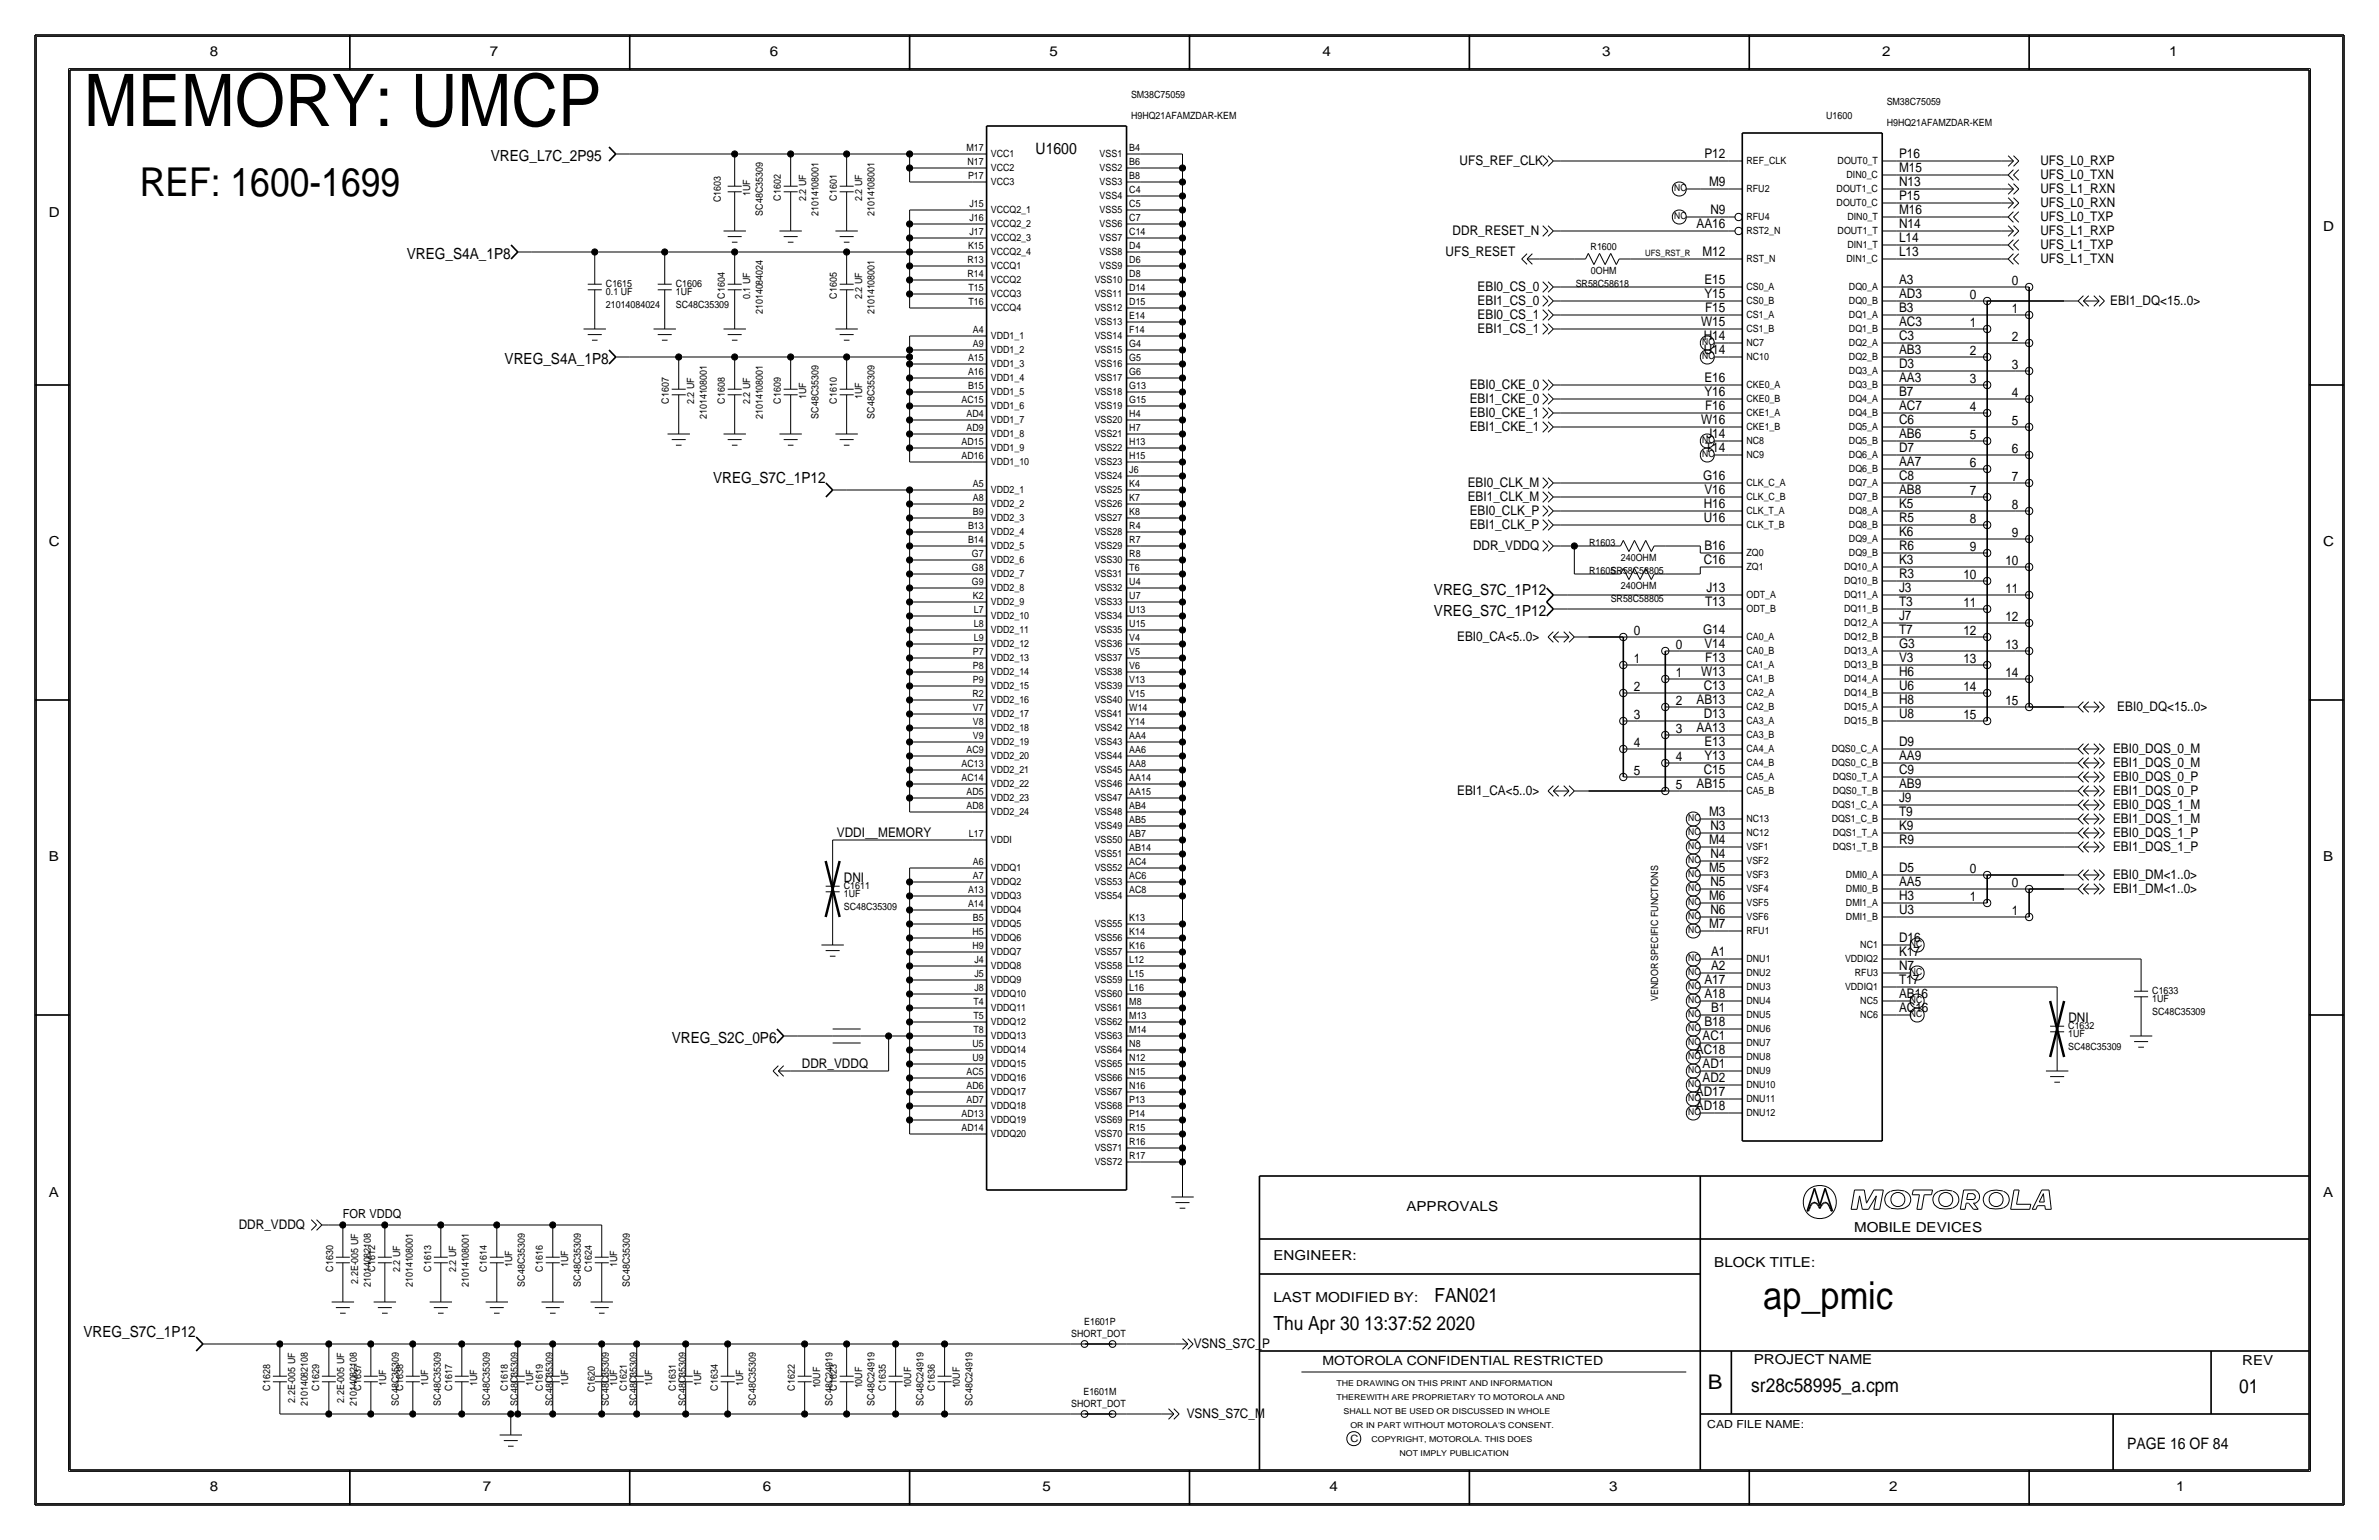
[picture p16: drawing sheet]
<svg xmlns="http://www.w3.org/2000/svg" width="432mm" height="279mm" viewBox="0 0 432 279" stroke-linecap="round" stroke-linejoin="round" font-family="sans-serif">
<defs><g id="words">
<text font-size="13.2" x="15.2" y="22.9">MEMORY: UMCP</text>
<text font-size="7.2" x="25.4" y="35.6">REF: 1600-1699</text>
<text font-size="7" x="320" y="237.5">ap_pmic</text>
<text font-size="3.7" x="310" y="252.1">B</text>
<g font-size="3.5">
<text x="260.3" y="236.2">FAN021</text>
<text x="231.1" y="241.3">Thu Apr 30 13:37:52 2020</text>
<text x="317.9" y="252.6">sr28c58995_a.cpm</text>
<text x="406.4" y="252.7">01</text>
</g>
<g font-size="2.9">
<text x="188" y="27.9">U1600</text>
<text x="386.1" y="262.9">PAGE 16 OF 84</text>
</g>
<g font-size="2.8">
<text x="89.1" y="29.2">VREG_L7C_2P95</text>
<text x="73.8" y="47">VREG_S4A_1P8</text>
<text x="91.6" y="66">VREG_S4A_1P8</text>
<text x="129.5" y="87.6">VREG_S7C_1P12</text>
<text x="260.3" y="107.9">VREG_S7C_1P12</text>
<text x="260.3" y="111.8">VREG_S7C_1P12</text>
<text x="121.9" y="189.2">VREG_S2C_0P6</text>
<text x="15.2" y="242.6">VREG_S7C_1P12</text>
</g>
<g font-size="2.5">
<text x="38.1" y="10.2">8</text>
<text x="88.9" y="10.2">7</text>
<text x="139.7" y="10.2">6</text>
<text x="190.5" y="10.2">5</text>
<text x="240" y="10.2">4</text>
<text x="290.8" y="10.2">3</text>
<text x="341.6" y="10.2">2</text>
<text x="393.7" y="10.2">1</text>
<text x="8.9" y="39.4">D</text>
<text x="421.6" y="41.9">D</text>
<text x="8.9" y="99.1">C</text>
<text x="421.6" y="99.1">C</text>
<text x="8.9" y="156.2">B</text>
<text x="421.6" y="156.2">B</text>
<text x="8.9" y="217.2">A</text>
<text x="255.3" y="219.7">APPROVALS</text>
<text x="421.6" y="217.2">A</text>
<text x="336.5" y="223.5">MOBILE DEVICES</text>
<text x="231.1" y="228.6">ENGINEER:</text>
<text x="311.1" y="229.9">BLOCK TITLE:</text>
<text x="231.1" y="236.2">LAST MODIFIED BY:</text>
<text x="318.3" y="247.5">PROJECT NAME</text>
<text x="407" y="247.6">REV</text>
<text x="38.1" y="270.5">8</text>
<text x="87.6" y="270.5">7</text>
<text x="138.4" y="270.5">6</text>
<text x="189.2" y="270.5">5</text>
<text x="241.3" y="270.5">4</text>
<text x="292.1" y="270.5">3</text>
<text x="342.9" y="270.5">2</text>
<text x="395" y="270.5">1</text>
</g>
<g font-size="2.4">
<text x="264.9" y="30">UFS_REF_CLK</text>
<text x="309.4" y="28.7">P12</text>
<text x="344.7" y="28.7">P16</text>
<text x="370.3" y="30">UFS_L0_RXP</text>
<text x="310.2" y="33.8">M9</text>
<text x="344.7" y="33.8">N13</text>
<text x="344.7" y="31.2">M15</text>
<text x="370.3" y="35.1">UFS_L1_RXN</text>
<text x="370.3" y="32.5">UFS_L0_TXN</text>
<text x="307.9" y="41.4">AA16</text>
<text x="310.4" y="38.9">N9</text>
<text x="344.7" y="41.4">N14</text>
<text x="344.7" y="36.3">P15</text>
<text x="344.7" y="38.8">M16</text>
<text x="370.3" y="37.6">UFS_L0_RXN</text>
<text x="370.3" y="40.1">UFS_L0_TXP</text>
<text x="262.4" y="46.5">UFS_RESET</text>
<text x="263.7" y="42.7">DDR_RESET_N</text>
<text x="309" y="46.5">M12</text>
<text x="344.7" y="43.9">L14</text>
<text x="344.7" y="46.4">L13</text>
<text x="370.3" y="47.8">UFS_L1_TXN</text>
<text x="370.3" y="42.7">UFS_L1_RXP</text>
<text x="370.3" y="45.2">UFS_L1_TXP</text>
<text x="268.2" y="52.8">EBI0_CS_0</text>
<text x="309.4" y="51.5">E15</text>
<text x="344.7" y="51.5">A3</text>
<text x="365.2" y="51.7">0</text>
<text x="268.2" y="57.9">EBI0_CS_1</text>
<text x="268.2" y="55.4">EBI1_CS_0</text>
<text x="308.8" y="59.1">W15</text>
<text x="309.4" y="54.1">Y15</text>
<text x="309.5" y="56.6">F15</text>
<text x="344.7" y="59.2">AC3</text>
<text x="344.7" y="56.6">B3</text>
<text x="344.7" y="54.1">AD3</text>
<text x="357.6" y="59.3">1</text>
<text x="357.6" y="54.2">0</text>
<text x="365.2" y="56.7">1</text>
<text x="383" y="55.4">EBI1_DQ&lt;15..0&gt;</text>
<text x="268.2" y="60.4">EBI1_CS_1</text>
<text x="309.2" y="64.3">U14</text>
<text x="309.2" y="61.7">H14</text>
<text x="344.7" y="64.2">AB3</text>
<text x="344.7" y="61.7">C3</text>
<text x="357.6" y="64.4">2</text>
<text x="365.2" y="61.8">2</text>
<text x="266.8" y="70.6">EBI0_CKE_0</text>
<text x="309.4" y="71.8">Y16</text>
<text x="309.4" y="69.3">E16</text>
<text x="344.7" y="71.9">B7</text>
<text x="344.7" y="69.3">AA3</text>
<text x="344.7" y="66.8">D3</text>
<text x="357.6" y="69.4">3</text>
<text x="365.2" y="72">4</text>
<text x="365.2" y="66.9">3</text>
<text x="266.8" y="75.7">EBI0_CKE_1</text>
<text x="266.8" y="73.2">EBI1_CKE_0</text>
<text x="308.8" y="76.9">W16</text>
<text x="309.5" y="74.4">F16</text>
<text x="344.7" y="76.9">C6</text>
<text x="344.7" y="74.4">AC7</text>
<text x="357.6" y="74.5">4</text>
<text x="365.2" y="77.1">5</text>
<text x="266.8" y="78.2">EBI1_CKE_1</text>
<text x="309.5" y="82">T14</text>
<text x="309.7" y="79.5">J14</text>
<text x="344.7" y="82">D7</text>
<text x="344.7" y="79.5">AB6</text>
<text x="357.6" y="79.6">5</text>
<text x="365.2" y="82.1">6</text>
<text x="266.4" y="88.4">EBI0_CLK_M</text>
<text x="309.1" y="87.1">G16</text>
<text x="309.4" y="89.6">V16</text>
<text x="344.7" y="89.6">AB8</text>
<text x="344.7" y="87.1">C8</text>
<text x="344.7" y="84.6">AA7</text>
<text x="357.6" y="89.8">7</text>
<text x="357.6" y="84.7">6</text>
<text x="365.2" y="87.2">7</text>
<text x="266.4" y="90.9">EBI1_CLK_M</text>
<text x="266.8" y="93.5">EBI0_CLK_P</text>
<text x="309.2" y="94.7">U16</text>
<text x="309.2" y="92.2">H16</text>
<text x="344.7" y="94.7">R5</text>
<text x="344.7" y="92.2">K5</text>
<text x="357.6" y="94.8">8</text>
<text x="365.2" y="92.3">8</text>
<text x="266.8" y="96">EBI1_CLK_P</text>
<text x="267.4" y="99.8">DDR_VDDQ</text>
<text x="309.4" y="99.8">B16</text>
<text x="344.7" y="99.8">R6</text>
<text x="344.7" y="97.3">K6</text>
<text x="357.6" y="99.9">9</text>
<text x="365.2" y="97.4">9</text>
<text x="309.2" y="102.4">C16</text>
<text x="309.7" y="107.4">J13</text>
<text x="344.7" y="107.4">J3</text>
<text x="344.7" y="104.9">R3</text>
<text x="344.7" y="102.3">K3</text>
<text x="356.4" y="105">10</text>
<text x="364" y="102.5">10</text>
<text x="364" y="107.5">11</text>
<text x="309.5" y="110">T13</text>
<text x="344.7" y="112.5">J7</text>
<text x="344.7" y="110">T3</text>
<text x="356.4" y="110.1">11</text>
<text x="364" y="112.6">12</text>
<text x="264.5" y="116.3">EBI0_CA&lt;5..0&gt;</text>
<text x="296.6" y="115.2">0</text>
<text x="304.2" y="117.7">0</text>
<text x="309.1" y="115">G14</text>
<text x="309.4" y="117.6">V14</text>
<text x="344.7" y="117.6">G3</text>
<text x="344.7" y="115">T7</text>
<text x="356.4" y="115.2">12</text>
<text x="364" y="117.7">13</text>
<text x="296.6" y="125.3">2</text>
<text x="296.6" y="120.3">1</text>
<text x="304.2" y="122.8">1</text>
<text x="308.8" y="122.6">W13</text>
<text x="309.2" y="125.2">C13</text>
<text x="309.5" y="120.1">F13</text>
<text x="344.7" y="125.2">U6</text>
<text x="344.7" y="122.7">H6</text>
<text x="344.7" y="120.1">V3</text>
<text x="356.4" y="125.3">14</text>
<text x="356.4" y="120.2">13</text>
<text x="364" y="122.8">14</text>
<text x="296.6" y="130.4">3</text>
<text x="304.2" y="127.9">2</text>
<text x="307.9" y="127.7">AB13</text>
<text x="309.2" y="130.3">D13</text>
<text x="344.7" y="130.3">U8</text>
<text x="344.7" y="127.8">H8</text>
<text x="356.4" y="130.4">15</text>
<text x="364" y="127.9">15</text>
<text x="384.3" y="129">EBI0_DQ&lt;15..0&gt;</text>
<text x="296.6" y="135.5">4</text>
<text x="304.2" y="132.9">3</text>
<text x="307.9" y="132.8">AA13</text>
<text x="309.4" y="137.9">Y13</text>
<text x="309.4" y="135.3">E13</text>
<text x="344.7" y="137.9">AA9</text>
<text x="344.7" y="135.4">D9</text>
<text x="383.5" y="136.7">EBI0_DQS_0_M</text>
<text x="296.6" y="140.6">5</text>
<text x="304.2" y="143.1">5</text>
<text x="304.2" y="138">4</text>
<text x="307.9" y="143">AB15</text>
<text x="309.2" y="140.4">C15</text>
<text x="344.7" y="143">AB9</text>
<text x="344.7" y="140.5">C9</text>
<text x="383.5" y="141.7">EBI0_DQS_0_P</text>
<text x="383.5" y="139.2">EBI1_DQS_0_M</text>
<text x="264.5" y="144.3">EBI1_CA&lt;5..0&gt;</text>
<text x="310.2" y="148.1">M3</text>
<text x="344.7" y="148.1">T9</text>
<text x="344.7" y="145.5">J9</text>
<text x="383.5" y="149.4">EBI1_DQS_1_M</text>
<text x="383.5" y="146.8">EBI0_DQS_1_M</text>
<text x="383.5" y="144.3">EBI1_DQS_0_P</text>
<text x="151.9" y="151.9">VDDI__MEMORY</text>
<text x="310.2" y="153.2">M4</text>
<text x="310.4" y="155.7">N4</text>
<text x="310.4" y="150.6">N3</text>
<text x="344.7" y="153.2">R9</text>
<text x="344.7" y="150.6">K9</text>
<text x="383.5" y="154.4">EBI1_DQS_1_P</text>
<text x="383.5" y="151.9">EBI0_DQS_1_P</text>
<text x="153.2" y="160">DNI</text>
<text x="310.2" y="158.2">M5</text>
<text x="310.4" y="160.8">N5</text>
<text x="344.7" y="160.7">AA5</text>
<text x="344.7" y="158.2">D5</text>
<text x="357.6" y="158.3">0</text>
<text x="365.2" y="160.9">0</text>
<text x="383.5" y="159.5">EBI0_DM&lt;1..0&gt;</text>
<text x="310.2" y="163.3">M6</text>
<text x="310.4" y="165.9">N6</text>
<text x="344.7" y="165.8">U3</text>
<text x="344.7" y="163.3">H3</text>
<text x="357.6" y="163.4">1</text>
<text x="365.2" y="166">1</text>
<text x="383.5" y="162.1">EBI1_DM&lt;1..0&gt;</text>
<text x="310.2" y="168.4">M7</text>
<text x="310.6" y="173.4">A1</text>
<text x="344.7" y="173.5">K17</text>
<text x="344.7" y="170.9">D16</text>
<text x="309.4" y="178.5">A17</text>
<text x="310.6" y="176">A2</text>
<text x="344.7" y="178.6">T17</text>
<text x="344.7" y="176">N7</text>
<text x="309.4" y="181.1">A18</text>
<text x="310.6" y="183.6">B1</text>
<text x="344.7" y="183.6">AC16</text>
<text x="344.7" y="181.1">AB16</text>
<text x="375.4" y="185.4">DNI</text>
<text x="307.8" y="191.2">AC18</text>
<text x="309" y="188.7">AC1</text>
<text x="309.4" y="186.1">B18</text>
<text x="145.5" y="193.8">DDR_VDDQ</text>
<text x="309" y="196.3">AD2</text>
<text x="309" y="193.8">AD1</text>
<text x="307.8" y="201.4">AD18</text>
<text x="307.8" y="198.9">AD17</text>
<text x="43.3" y="223">DDR_VDDQ</text>
<text x="216.7" y="244.6">VSNS_S7C_P</text>
<text x="215.4" y="257.3">VSNS_S7C_M</text>
</g>
<g font-size="2.3">
<text x="62.2" y="221">FOR VDDQ</text>
<text x="240" y="247.6">MOTOROLA CONFIDENTIAL RESTRICTED</text>
</g>
<text font-size="2" x="309.9" y="259.1">CAD FILE NAME:</text>
<g font-size="1.8">
<text x="205.3" y="17.8">SM38C75059</text>
<text x="205.3" y="21.6">H9HQ21AFAMZDAR-KEM</text>
<text x="331.5" y="21.6">U1600</text>
<text x="342.4" y="22.9">H9HQ21AFAMZDAR-KEM</text>
<text x="342.4" y="19">SM38C75059</text>
<text x="175.4" y="27.4">M17</text>
<text x="175.6" y="29.9">N17</text>
<text x="179.8" y="28.5">VCC1</text>
<text x="199.6" y="28.5">VSS1</text>
<text x="205" y="29.9">B6</text>
<text x="205" y="27.4">B4</text>
<text x="317" y="29.8">REF_CLK</text>
<text x="333.5" y="29.8">DOUT0_T</text>
<text x="136.1" y="35.6" transform="rotate(-90 136.1 35.6)">1UF</text>
<text x="175.7" y="32.4">P17</text>
<text x="179.8" y="33.6">VCC3</text>
<text x="179.8" y="31.1">VCC2</text>
<text x="199.6" y="33.6">VSS3</text>
<text x="199.6" y="31.1">VSS2</text>
<text x="205" y="35">C4</text>
<text x="205" y="32.5">B8</text>
<text x="317" y="34.9">RFU2</text>
<text x="333.4" y="34.9">DOUT1_C</text>
<text x="335.1" y="32.4">DIN0_C</text>
<text x="130.8" y="36.7" transform="rotate(-90 130.8 36.7)">C1603</text>
<text x="138.4" y="39.1" transform="rotate(-90 138.4 39.1)">SC48C35309</text>
<text x="141.7" y="36.4" transform="rotate(-90 141.7 36.4)">C1602</text>
<text x="146.3" y="36.5" transform="rotate(-90 146.3 36.5)">2.2 UF</text>
<text x="148.6" y="39.2" transform="rotate(-90 148.6 39.2)">21014108001</text>
<text x="151.9" y="36.4" transform="rotate(-90 151.9 36.4)">C1601</text>
<text x="156.5" y="36.5" transform="rotate(-90 156.5 36.5)">2.2 UF</text>
<text x="158.7" y="39.2" transform="rotate(-90 158.7 39.2)">21014108001</text>
<text x="176" y="40.1">J16</text>
<text x="176" y="37.5">J15</text>
<text x="179.8" y="41.2">VCCQ2_2</text>
<text x="179.8" y="38.7">VCCQ2_1</text>
<text x="199.6" y="41.2">VSS6</text>
<text x="199.6" y="36.2">VSS4</text>
<text x="199.6" y="38.7">VSS5</text>
<text x="205" y="40.1">C7</text>
<text x="205" y="37.6">C5</text>
<text x="317" y="40">RFU4</text>
<text x="333.4" y="37.4">DOUT0_C</text>
<text x="335.3" y="40">DIN0_T</text>
<text x="175.6" y="47.7">R13</text>
<text x="175.7" y="45.1">K15</text>
<text x="176" y="42.6">J17</text>
<text x="179.8" y="46.3">VCCQ2_4</text>
<text x="179.8" y="43.8">VCCQ2_3</text>
<text x="199.6" y="46.3">VSS8</text>
<text x="199.6" y="43.8">VSS7</text>
<text x="205" y="47.7">D6</text>
<text x="205" y="45.2">D4</text>
<text x="205" y="42.6">C14</text>
<text x="288.7" y="45.4">R1600</text>
<text x="317" y="47.6">RST_N</text>
<text x="317" y="42.5">RST2_N</text>
<text x="333.5" y="42.5">DOUT1_T</text>
<text x="335.1" y="47.6">DIN1_C</text>
<text x="335.3" y="45.1">DIN1_T</text>
<text x="110" y="52.1">C1615</text>
<text x="110" y="53.6">0.1 UF</text>
<text x="122.7" y="52.1">C1606</text>
<text x="122.7" y="53.6">1UF</text>
<text x="175.6" y="50.2">R14</text>
<text x="175.8" y="52.8">T15</text>
<text x="179.8" y="51.4">VCCQ2</text>
<text x="179.8" y="54">VCCQ3</text>
<text x="179.8" y="48.9">VCCQ1</text>
<text x="198.7" y="51.4">VSS10</text>
<text x="198.7" y="53.9">VSS11</text>
<text x="199.6" y="48.9">VSS9</text>
<text x="205" y="52.8">D14</text>
<text x="205" y="50.3">D8</text>
<text x="286" y="52.1">SR58C58618</text>
<text x="288.8" y="49.6">0OHM</text>
<text x="317" y="52.7">CS0_A</text>
<text x="335.6" y="52.7">DQ0_A</text>
<text x="110" y="55.9">21014084024</text>
<text x="122.7" y="55.9">SC48C35309</text>
<text x="131.6" y="54.2" transform="rotate(-90 131.6 54.2)">C1604</text>
<text x="136.1" y="54.2" transform="rotate(-90 136.1 54.2)">0.1 UF</text>
<text x="138.4" y="57" transform="rotate(-90 138.4 57)">21014084024</text>
<text x="151.9" y="54.2" transform="rotate(-90 151.9 54.2)">C1605</text>
<text x="156.5" y="54.2" transform="rotate(-90 156.5 54.2)">2.2 UF</text>
<text x="158.7" y="57" transform="rotate(-90 158.7 57)">21014108001</text>
<text x="175.8" y="55.3">T16</text>
<text x="179.8" y="56.5">VCCQ4</text>
<text x="198.7" y="59">VSS13</text>
<text x="198.7" y="56.5">VSS12</text>
<text x="205" y="57.9">E14</text>
<text x="205" y="55.3">D15</text>
<text x="317" y="55.2">CS0_B</text>
<text x="317" y="57.8">CS1_A</text>
<text x="335.6" y="57.8">DQ1_A</text>
<text x="335.6" y="55.2">DQ0_B</text>
<text x="175.7" y="65.5">A15</text>
<text x="176.6" y="62.9">A9</text>
<text x="176.6" y="60.4">A4</text>
<text x="179.8" y="64.1">VDD1_2</text>
<text x="179.8" y="61.6">VDD1_1</text>
<text x="198.7" y="61.6">VSS14</text>
<text x="198.7" y="64.1">VSS15</text>
<text x="205" y="65.5">G5</text>
<text x="205" y="63">G4</text>
<text x="205" y="60.4">F14</text>
<text x="317" y="62.8">NC7</text>
<text x="317" y="65.4">NC10</text>
<text x="317" y="60.3">CS1_B</text>
<text x="335.6" y="60.3">DQ1_B</text>
<text x="335.6" y="65.4">DQ2_B</text>
<text x="335.6" y="62.8">DQ2_A</text>
<text x="175.7" y="70.5">B15</text>
<text x="175.7" y="68">A16</text>
<text x="179.8" y="71.7">VDD1_5</text>
<text x="179.8" y="69.2">VDD1_4</text>
<text x="179.8" y="66.7">VDD1_3</text>
<text x="198.7" y="71.7">VSS18</text>
<text x="198.7" y="69.2">VSS17</text>
<text x="198.7" y="66.6">VSS16</text>
<text x="205" y="70.6">G13</text>
<text x="205" y="68">G6</text>
<text x="317" y="70.5">CKE0_A</text>
<text x="335.6" y="70.5">DQ3_B</text>
<text x="335.6" y="67.9">DQ3_A</text>
<text x="121.4" y="73.2" transform="rotate(-90 121.4 73.2)">C1607</text>
<text x="126" y="73.3" transform="rotate(-90 126 73.3)">2.2 UF</text>
<text x="128.3" y="76" transform="rotate(-90 128.3 76)">21014108001</text>
<text x="131.6" y="73.2" transform="rotate(-90 131.6 73.2)">C1608</text>
<text x="136.1" y="73.3" transform="rotate(-90 136.1 73.3)">2.2 UF</text>
<text x="138.4" y="76" transform="rotate(-90 138.4 76)">21014108001</text>
<text x="141.7" y="73.2" transform="rotate(-90 141.7 73.2)">C1609</text>
<text x="146.3" y="72.4" transform="rotate(-90 146.3 72.4)">1UF</text>
<text x="148.6" y="76" transform="rotate(-90 148.6 76)">SC48C35309</text>
<text x="151.9" y="73.2" transform="rotate(-90 151.9 73.2)">C1610</text>
<text x="156.5" y="72.4" transform="rotate(-90 156.5 72.4)">1UF</text>
<text x="158.7" y="76" transform="rotate(-90 158.7 76)">SC48C35309</text>
<text x="174.5" y="73.1">AC15</text>
<text x="175.4" y="75.6">AD4</text>
<text x="179.8" y="76.8">VDD1_7</text>
<text x="179.8" y="74.3">VDD1_6</text>
<text x="198.7" y="76.8">VSS20</text>
<text x="198.7" y="74.3">VSS19</text>
<text x="205" y="75.7">H4</text>
<text x="205" y="73.1">G15</text>
<text x="317" y="75.5">CKE1_A</text>
<text x="317" y="73">CKE0_B</text>
<text x="335.6" y="75.5">DQ4_B</text>
<text x="335.6" y="73">DQ4_A</text>
<text x="174.5" y="83.2">AD16</text>
<text x="174.5" y="80.7">AD15</text>
<text x="175.4" y="78.2">AD9</text>
<text x="179.8" y="81.9">VDD1_9</text>
<text x="179.8" y="79.4">VDD1_8</text>
<text x="198.7" y="79.3">VSS21</text>
<text x="198.7" y="81.9">VSS22</text>
<text x="205" y="83.3">H15</text>
<text x="205" y="80.7">H13</text>
<text x="205" y="78.2">H7</text>
<text x="317" y="83.2">NC9</text>
<text x="317" y="80.6">NC8</text>
<text x="317" y="78.1">CKE1_B</text>
<text x="335.6" y="80.6">DQ5_B</text>
<text x="335.6" y="83.2">DQ6_A</text>
<text x="335.6" y="78.1">DQ5_A</text>
<text x="176.6" y="88.3">A5</text>
<text x="179.8" y="89.5">VDD2_1</text>
<text x="179.8" y="84.4">VDD1_10</text>
<text x="198.7" y="89.5">VSS25</text>
<text x="198.7" y="87">VSS24</text>
<text x="198.7" y="84.4">VSS23</text>
<text x="205" y="88.4">K4</text>
<text x="205" y="85.8">J6</text>
<text x="317" y="88.2">CLK_C_A</text>
<text x="335.6" y="88.2">DQ7_A</text>
<text x="335.6" y="85.7">DQ6_B</text>
<text x="175.7" y="95.9">B13</text>
<text x="176.6" y="93.4">B9</text>
<text x="176.6" y="90.9">A8</text>
<text x="179.8" y="94.6">VDD2_3</text>
<text x="179.8" y="92.1">VDD2_2</text>
<text x="198.7" y="94.6">VSS27</text>
<text x="198.7" y="92">VSS26</text>
<text x="205" y="96">R4</text>
<text x="205" y="93.4">K8</text>
<text x="205" y="90.9">K7</text>
<text x="317" y="95.9">CLK_T_B</text>
<text x="317" y="93.3">CLK_T_A</text>
<text x="317" y="90.8">CLK_C_B</text>
<text x="335.6" y="95.9">DQ8_B</text>
<text x="335.6" y="93.3">DQ8_A</text>
<text x="335.6" y="90.8">DQ7_B</text>
<text x="175.7" y="98.5">B14</text>
<text x="176.4" y="101">G7</text>
<text x="179.8" y="99.7">VDD2_5</text>
<text x="179.8" y="97.1">VDD2_4</text>
<text x="198.7" y="99.7">VSS29</text>
<text x="198.7" y="97.1">VSS28</text>
<text x="205" y="101.1">R8</text>
<text x="205" y="98.5">R7</text>
<text x="288.5" y="99.1">R1603</text>
<text x="294.2" y="101.7">240OHM</text>
<text x="317" y="100.9">ZQ0</text>
<text x="335.6" y="100.9">DQ9_B</text>
<text x="335.6" y="98.4">DQ9_A</text>
<text x="176.4" y="106.1">G9</text>
<text x="176.4" y="103.6">G8</text>
<text x="179.8" y="107.3">VDD2_8</text>
<text x="179.8" y="102.2">VDD2_6</text>
<text x="179.8" y="104.8">VDD2_7</text>
<text x="198.7" y="104.7">VSS31</text>
<text x="198.7" y="107.3">VSS32</text>
<text x="198.7" y="102.2">VSS30</text>
<text x="205" y="106.1">U4</text>
<text x="205" y="103.6">T6</text>
<text x="288.5" y="104.1">R1605</text>
<text x="292.3" y="104.1">SR58C58805</text>
<text x="294.2" y="106.8">240OHM</text>
<text x="317" y="103.5">ZQ1</text>
<text x="334.7" y="106">DQ10_B</text>
<text x="334.7" y="103.5">DQ10_A</text>
<text x="176.6" y="108.6">K2</text>
<text x="176.8" y="113.7">L8</text>
<text x="176.8" y="111.2">L7</text>
<text x="179.8" y="112.4">VDD2_10</text>
<text x="179.8" y="109.8">VDD2_9</text>
<text x="198.7" y="112.4">VSS34</text>
<text x="198.7" y="109.8">VSS33</text>
<text x="205" y="113.8">U15</text>
<text x="205" y="111.2">U13</text>
<text x="205" y="108.7">U7</text>
<text x="292.3" y="109.2">SR58C58805</text>
<text x="317" y="108.6">ODT_A</text>
<text x="317" y="111.1">ODT_B</text>
<text x="334.7" y="108.6">DQ11_A</text>
<text x="334.7" y="113.6">DQ12_A</text>
<text x="334.7" y="111.1">DQ11_B</text>
<text x="176.6" y="118.8">P7</text>
<text x="176.8" y="116.3">L9</text>
<text x="179.8" y="114.9">VDD2_11</text>
<text x="179.8" y="117.5">VDD2_12</text>
<text x="179.8" y="120">VDD2_13</text>
<text x="198.7" y="120">VSS37</text>
<text x="198.7" y="117.4">VSS36</text>
<text x="198.7" y="114.9">VSS35</text>
<text x="205" y="118.9">V5</text>
<text x="205" y="116.3">V4</text>
<text x="317" y="118.7">CA0_B</text>
<text x="317" y="116.2">CA0_A</text>
<text x="334.7" y="118.7">DQ13_A</text>
<text x="334.7" y="116.2">DQ12_B</text>
<text x="176.6" y="123.9">P9</text>
<text x="176.6" y="121.4">P8</text>
<text x="179.8" y="122.5">VDD2_14</text>
<text x="179.8" y="125.1">VDD2_15</text>
<text x="198.7" y="125.1">VSS39</text>
<text x="198.7" y="122.5">VSS38</text>
<text x="205" y="123.9">V13</text>
<text x="205" y="121.4">V6</text>
<text x="317" y="123.8">CA1_B</text>
<text x="317" y="121.3">CA1_A</text>
<text x="334.7" y="123.8">DQ14_A</text>
<text x="334.7" y="121.3">DQ13_B</text>
<text x="176.5" y="126.4">R2</text>
<text x="176.6" y="131.5">V8</text>
<text x="176.6" y="129">V7</text>
<text x="179.8" y="130.1">VDD2_17</text>
<text x="179.8" y="127.6">VDD2_16</text>
<text x="198.7" y="130.1">VSS41</text>
<text x="198.7" y="127.6">VSS40</text>
<text x="205" y="131.6">Y14</text>
<text x="205" y="129">W14</text>
<text x="205" y="126.5">V15</text>
<text x="317" y="131.4">CA3_A</text>
<text x="317" y="128.9">CA2_B</text>
<text x="317" y="126.3">CA2_A</text>
<text x="334.7" y="131.4">DQ15_B</text>
<text x="334.7" y="128.9">DQ15_A</text>
<text x="334.7" y="126.3">DQ14_B</text>
<text x="175.4" y="136.6">AC9</text>
<text x="176.6" y="134.1">V9</text>
<text x="179.8" y="135.2">VDD2_19</text>
<text x="179.8" y="132.7">VDD2_18</text>
<text x="179.8" y="137.8">VDD2_20</text>
<text x="198.7" y="137.8">VSS44</text>
<text x="198.7" y="132.7">VSS42</text>
<text x="198.7" y="135.2">VSS43</text>
<text x="205" y="136.6">AA6</text>
<text x="205" y="134.1">AA4</text>
<text x="317" y="134">CA3_B</text>
<text x="317" y="136.5">CA4_A</text>
<text x="332.5" y="136.5">DQS0_C_A</text>
<text x="174.5" y="141.7">AC14</text>
<text x="174.5" y="139.1">AC13</text>
<text x="179.8" y="142.9">VDD2_22</text>
<text x="179.8" y="140.3">VDD2_21</text>
<text x="198.7" y="142.9">VSS46</text>
<text x="198.7" y="140.3">VSS45</text>
<text x="205" y="141.7">AA14</text>
<text x="205" y="139.2">AA8</text>
<text x="317" y="141.6">CA5_A</text>
<text x="317" y="139">CA4_B</text>
<text x="332.5" y="139">DQS0_C_B</text>
<text x="332.6" y="141.6">DQS0_T_A</text>
<text x="175.4" y="146.8">AD8</text>
<text x="175.4" y="144.2">AD5</text>
<text x="179.8" y="145.4">VDD2_23</text>
<text x="179.8" y="147.9">VDD2_24</text>
<text x="198.7" y="145.4">VSS47</text>
<text x="198.7" y="147.9">VSS48</text>
<text x="205" y="149.3">AB5</text>
<text x="205" y="146.8">AB4</text>
<text x="205" y="144.3">AA15</text>
<text x="317" y="149.2">NC13</text>
<text x="317" y="144.1">CA5_B</text>
<text x="332.5" y="149.2">DQS1_C_B</text>
<text x="332.5" y="146.7">DQS1_C_A</text>
<text x="332.6" y="144.1">DQS0_T_B</text>
<text x="175.9" y="151.8">L17</text>
<text x="179.8" y="153">VDDI</text>
<text x="198.7" y="155.6">VSS51</text>
<text x="198.7" y="150.5">VSS49</text>
<text x="198.7" y="153">VSS50</text>
<text x="205" y="154.4">AB14</text>
<text x="205" y="151.9">AB7</text>
<text x="317" y="154.3">VSF1</text>
<text x="317" y="151.7">NC12</text>
<text x="332.6" y="154.3">DQS1_T_B</text>
<text x="332.6" y="151.7">DQS1_T_A</text>
<text x="153.2" y="161.3">C1611</text>
<text x="175.7" y="162">A13</text>
<text x="176.6" y="159.5">A7</text>
<text x="176.6" y="156.9">A6</text>
<text x="179.8" y="160.6">VDDQ2</text>
<text x="179.8" y="158.1">VDDQ1</text>
<text x="198.7" y="158.1">VSS52</text>
<text x="198.7" y="160.6">VSS53</text>
<text x="205" y="159.5">AC6</text>
<text x="205" y="157">AC4</text>
<text x="317" y="159.4">VSF3</text>
<text x="317" y="161.9">VSF4</text>
<text x="317" y="156.8">VSF2</text>
<text x="335.1" y="159.4">DMI0_A</text>
<text x="335.1" y="161.9">DMI0_B</text>
<text x="153.2" y="162.8">1UF</text>
<text x="153.2" y="165.1">SC48C35309</text>
<text x="175.7" y="164.5">A14</text>
<text x="176.6" y="167.1">B5</text>
<text x="179.8" y="165.7">VDDQ4</text>
<text x="179.8" y="163.2">VDDQ3</text>
<text x="198.7" y="163.2">VSS54</text>
<text x="205" y="167.1">K13</text>
<text x="205" y="162">AC8</text>
<text x="317" y="167">VSF6</text>
<text x="317" y="164.4">VSF5</text>
<text x="335.1" y="167">DMI1_B</text>
<text x="335.1" y="164.4">DMI1_A</text>
<text x="176.5" y="172.2">H9</text>
<text x="176.5" y="169.6">H5</text>
<text x="179.8" y="173.3">VDDQ7</text>
<text x="179.8" y="168.3">VDDQ5</text>
<text x="179.8" y="170.8">VDDQ6</text>
<text x="198.7" y="173.3">VSS57</text>
<text x="198.7" y="170.8">VSS56</text>
<text x="198.7" y="168.2">VSS55</text>
<text x="205" y="172.2">K16</text>
<text x="205" y="169.7">K14</text>
<text x="317" y="169.5">RFU1</text>
<text x="337.6" y="172.1">NC1</text>
<text x="176.9" y="179.8">J8</text>
<text x="176.9" y="177.2">J5</text>
<text x="176.9" y="174.7">J4</text>
<text x="179.8" y="175.9">VDDQ8</text>
<text x="179.8" y="178.4">VDDQ9</text>
<text x="198.7" y="178.4">VSS59</text>
<text x="198.7" y="175.9">VSS58</text>
<text x="205" y="179.8">L16</text>
<text x="205" y="177.3">L15</text>
<text x="205" y="174.7">L12</text>
<text x="317" y="179.7">DNU3</text>
<text x="317" y="177.1">DNU2</text>
<text x="317" y="174.6">DNU1</text>
<text x="334.9" y="179.7">VDDIQ1</text>
<text x="334.9" y="174.6">VDDIQ2</text>
<text x="336.7" y="177.1">RFU3</text>
<text x="176.7" y="184.9">T5</text>
<text x="176.7" y="182.3">T4</text>
<text x="179.8" y="183.5">VDDQ11</text>
<text x="179.8" y="181">VDDQ10</text>
<text x="198.7" y="183.5">VSS61</text>
<text x="198.7" y="180.9">VSS60</text>
<text x="205" y="184.9">M13</text>
<text x="205" y="182.4">M8</text>
<text x="301" y="181.6" transform="rotate(-90 301 181.6)">VENDOR SPECIFIC FUNCTIONS</text>
<text x="317" y="184.8">DNU5</text>
<text x="317" y="182.2">DNU4</text>
<text x="337.6" y="182.2">NC5</text>
<text x="337.6" y="184.8">NC6</text>
<text x="390.7" y="184.2">SC48C35309</text>
<text x="390.7" y="180.3">C1633</text>
<text x="390.7" y="181.9">1UF</text>
<text x="176.5" y="189.9">U5</text>
<text x="176.7" y="187.4">T8</text>
<text x="179.8" y="191.1">VDDQ14</text>
<text x="179.8" y="188.6">VDDQ13</text>
<text x="179.8" y="186">VDDQ12</text>
<text x="198.7" y="191.1">VSS64</text>
<text x="198.7" y="188.6">VSS63</text>
<text x="198.7" y="186">VSS62</text>
<text x="205" y="190">N8</text>
<text x="205" y="187.4">M14</text>
<text x="317" y="189.8">DNU7</text>
<text x="317" y="187.3">DNU6</text>
<text x="375.4" y="188.2">1UF</text>
<text x="375.4" y="190.5">SC48C35309</text>
<text x="375.4" y="186.7">C1632</text>
<text x="175.4" y="197.6">AD6</text>
<text x="175.4" y="195">AC5</text>
<text x="176.5" y="192.5">U9</text>
<text x="179.8" y="193.7">VDDQ15</text>
<text x="179.8" y="196.2">VDDQ16</text>
<text x="198.7" y="196.2">VSS66</text>
<text x="198.7" y="193.6">VSS65</text>
<text x="205" y="197.6">N16</text>
<text x="205" y="195.1">N15</text>
<text x="205" y="192.5">N12</text>
<text x="317" y="197.5">DNU10</text>
<text x="317" y="192.4">DNU8</text>
<text x="317" y="194.9">DNU9</text>
<text x="174.5" y="202.6">AD13</text>
<text x="175.4" y="200.1">AD7</text>
<text x="179.8" y="203.8">VDDQ19</text>
<text x="179.8" y="201.3">VDDQ18</text>
<text x="179.8" y="198.7">VDDQ17</text>
<text x="198.7" y="203.8">VSS69</text>
<text x="198.7" y="201.3">VSS68</text>
<text x="198.7" y="198.7">VSS67</text>
<text x="205" y="202.7">P14</text>
<text x="205" y="200.2">P13</text>
<text x="317" y="202.5">DNU12</text>
<text x="317" y="200">DNU11</text>
<text x="174.5" y="205.2">AD14</text>
<text x="179.8" y="206.4">VDDQ20</text>
<text x="198.7" y="208.9">VSS71</text>
<text x="198.7" y="206.3">VSS70</text>
<text x="205" y="207.8">R16</text>
<text x="205" y="205.2">R15</text>
<text x="198.7" y="211.4">VSS72</text>
<text x="205" y="210.3">R17</text>
<text x="60.5" y="230.7" transform="rotate(-90 60.5 230.7)">C1630</text>
<text x="65" y="232.9" transform="rotate(-90 65 232.9)">2.2E-005 UF</text>
<text x="67.3" y="233.5" transform="rotate(-90 67.3 233.5)">21014082108</text>
<text x="68.1" y="230.7" transform="rotate(-90 68.1 230.7)">C1612</text>
<text x="72.6" y="230.8" transform="rotate(-90 72.6 230.8)">2.2 UF</text>
<text x="74.9" y="233.5" transform="rotate(-90 74.9 233.5)">21014108001</text>
<text x="78.2" y="230.7" transform="rotate(-90 78.2 230.7)">C1613</text>
<text x="82.8" y="230.8" transform="rotate(-90 82.8 230.8)">2.2 UF</text>
<text x="85.1" y="233.5" transform="rotate(-90 85.1 233.5)">21014108001</text>
<text x="88.4" y="230.7" transform="rotate(-90 88.4 230.7)">C1614</text>
<text x="93" y="229.9" transform="rotate(-90 93 229.9)">1UF</text>
<text x="95.2" y="233.4" transform="rotate(-90 95.2 233.4)">SC48C35309</text>
<text x="98.6" y="230.7" transform="rotate(-90 98.6 230.7)">C1616</text>
<text x="103.1" y="229.9" transform="rotate(-90 103.1 229.9)">1UF</text>
<text x="105.4" y="233.4" transform="rotate(-90 105.4 233.4)">SC48C35309</text>
<text x="107.4" y="230.7" transform="rotate(-90 107.4 230.7)">C1624</text>
<text x="112" y="229.9" transform="rotate(-90 112 229.9)">1UF</text>
<text x="114.3" y="233.4" transform="rotate(-90 114.3 233.4)">SC48C35309</text>
<text x="194.4" y="242.6">SHORT_DOT</text>
<text x="196.8" y="240.4">E1601P</text>
<text x="70.1" y="251.5" transform="rotate(-90 70.1 251.5)">1UF</text>
<text x="77.7" y="251.5" transform="rotate(-90 77.7 251.5)">1UF</text>
<text x="86.6" y="251.5" transform="rotate(-90 86.6 251.5)">1UF</text>
<text x="96.8" y="251.5" transform="rotate(-90 96.8 251.5)">1UF</text>
<text x="103.1" y="251.5" transform="rotate(-90 103.1 251.5)">1UF</text>
<text x="112" y="251.5" transform="rotate(-90 112 251.5)">1UF</text>
<text x="118.4" y="251.5" transform="rotate(-90 118.4 251.5)">1UF</text>
<text x="127.3" y="251.5" transform="rotate(-90 127.3 251.5)">1UF</text>
<text x="134.9" y="251.5" transform="rotate(-90 134.9 251.5)">1UF</text>
<text x="148.8" y="251.9" transform="rotate(-90 148.8 251.9)">10UF</text>
<text x="156.5" y="251.9" transform="rotate(-90 156.5 251.9)">10UF</text>
<text x="165.4" y="251.9" transform="rotate(-90 165.4 251.9)">10UF</text>
<text x="174.2" y="251.9" transform="rotate(-90 174.2 251.9)">10UF</text>
<text x="49" y="252.3" transform="rotate(-90 49 252.3)">C1628</text>
<text x="53.6" y="254.5" transform="rotate(-90 53.6 254.5)">2.2E-005 UF</text>
<text x="55.9" y="255.1" transform="rotate(-90 55.9 255.1)">21014082108</text>
<text x="57.9" y="252.3" transform="rotate(-90 57.9 252.3)">C1629</text>
<text x="62.5" y="254.5" transform="rotate(-90 62.5 254.5)">2.2E-005 UF</text>
<text x="64.8" y="255.1" transform="rotate(-90 64.8 255.1)">21014082108</text>
<text x="65.5" y="252.3" transform="rotate(-90 65.5 252.3)">C1637</text>
<text x="72.4" y="255" transform="rotate(-90 72.4 255)">SC48C35309</text>
<text x="73.1" y="252.3" transform="rotate(-90 73.1 252.3)">C1638</text>
<text x="80" y="255" transform="rotate(-90 80 255)">SC48C35309</text>
<text x="82" y="252.3" transform="rotate(-90 82 252.3)">C1617</text>
<text x="88.9" y="255" transform="rotate(-90 88.9 255)">SC48C35309</text>
<text x="92.2" y="252.3" transform="rotate(-90 92.2 252.3)">C1618</text>
<text x="94" y="255" transform="rotate(-90 94 255)">SC48C35309</text>
<text x="98.5" y="252.3" transform="rotate(-90 98.5 252.3)">C1619</text>
<text x="100.3" y="255" transform="rotate(-90 100.3 255)">SC48C35309</text>
<text x="107.9" y="252.6" transform="rotate(-90 107.9 252.6)">C1620</text>
<text x="110.5" y="255" transform="rotate(-90 110.5 255)">SC48C35309</text>
<text x="113.8" y="252.3" transform="rotate(-90 113.8 252.3)">C1621</text>
<text x="115.6" y="255" transform="rotate(-90 115.6 255)">SC48C35309</text>
<text x="122.7" y="252.3" transform="rotate(-90 122.7 252.3)">C1631</text>
<text x="124.5" y="255" transform="rotate(-90 124.5 255)">SC48C35309</text>
<text x="130.3" y="252.3" transform="rotate(-90 130.3 252.3)">C1634</text>
<text x="137.2" y="255" transform="rotate(-90 137.2 255)">SC48C35309</text>
<text x="144.3" y="252.3" transform="rotate(-90 144.3 252.3)">C1622</text>
<text x="151.1" y="255" transform="rotate(-90 151.1 255)">SC48C24919</text>
<text x="151.9" y="252.3" transform="rotate(-90 151.9 252.3)">C1623</text>
<text x="158.7" y="255" transform="rotate(-90 158.7 255)">SC48C24919</text>
<text x="160.8" y="252.3" transform="rotate(-90 160.8 252.3)">C1635</text>
<text x="167.6" y="255" transform="rotate(-90 167.6 255)">SC48C24919</text>
<text x="169.7" y="252.3" transform="rotate(-90 169.7 252.3)">C1636</text>
<text x="176.5" y="255" transform="rotate(-90 176.5 255)">SC48C24919</text>
<text x="194.4" y="255.3">SHORT_DOT</text>
<text x="196.6" y="253.1">E1601M</text>
<text x="245.1" y="261.6">C</text>
</g>
<g font-size="1.7">
<text x="303.9" y="34.7">NC</text>
<text x="303.9" y="39.8">NC</text>
<text x="309" y="65.2">NC</text>
<text x="309" y="62.6">NC</text>
<text x="309" y="83">NC</text>
<text x="309" y="80.4">NC</text>
<text x="306.4" y="149">NC</text>
<text x="306.4" y="151.5">NC</text>
<text x="306.4" y="154.1">NC</text>
<text x="306.4" y="156.6">NC</text>
<text x="306.4" y="159.2">NC</text>
<text x="306.4" y="161.7">NC</text>
<text x="306.4" y="164.2">NC</text>
<text x="306.4" y="166.8">NC</text>
<text x="306.4" y="169.3">NC</text>
<text x="346.7" y="171.9">NC</text>
<text x="306.4" y="174.4">NC</text>
<text x="306.4" y="176.9">NC</text>
<text x="306.4" y="179.5">NC</text>
<text x="346.7" y="176.9">NC</text>
<text x="306.4" y="182">NC</text>
<text x="306.4" y="184.6">NC</text>
<text x="346.7" y="182">NC</text>
<text x="346.7" y="184.6">NC</text>
<text x="306.4" y="187.1">NC</text>
<text x="306.4" y="189.6">NC</text>
<text x="306.4" y="194.7">NC</text>
<text x="306.4" y="192.2">NC</text>
<text x="306.4" y="197.3">NC</text>
<text x="306.4" y="202.3">NC</text>
<text x="306.4" y="199.8">NC</text>
</g>
<text font-size="1.6" x="298.6" y="46.5">UFS_RST_R</text>
<g font-size="1.5">
<text x="242.6" y="251.5">THE DRAWING ON THIS PRINT AND INFORMATION</text>
<text x="242.6" y="254">THEREWITH ARE PROPRIETARY TO MOTOROLA AND</text>
<text x="243.8" y="256.5">SHALL NOT BE USED OR DISCUSSED IN WHOLE</text>
<text x="245.1" y="259.1">OR IN PART WITHOUT MOTOROLA'S CONSENT.</text>
<text x="248.9" y="261.6">COPYRIGHT, MOTOROLA. THIS DOES</text>
<text x="254" y="264.2">NOT IMPLY PUBLICATION</text>
</g>
</g></defs>
<g fill="none" stroke="#000" stroke-width=".3">
<path d="M6.3 6.4v266.7zM6.4 6.4h419zM12.7 12.7h406.4zM12.7 12.7v254zM63.5 6.4v6.3zM114.3 6.4v6.3zM165.1 6.4v6.3zM215.9 6.3v6.4zM266.7 6.4v6.3zM317.5 6.4v6.3zM368.3 6.4v6.3zM419.1 12.7v254z"/>
<path d="M425.4 6.4v266.7zM110.5 26.7l1.3 1.2zM111.8 27.9l-1.3 1.3zM179.1 22.9h25.4zM179.1 22.9v193zM204.5 22.9v193zM316.2 24.1h25.4zM316.2 24.1v182.9zM341.6 24.1v182.9zM92.8 44.4l1.2 1.3zM94 45.7l-1.2 1.3zM360.7 54.6h14z"/>
<path d="M360.7 54.6v5.1zM360.7 59.7v5.1zM368.3 52.1v5.1zM368.3 57.2v5zM6.3 69.8h6.4zM110.5 63.5l1.3 1.3zM111.8 64.8l-1.3 1.2zM360.7 64.8v5zM360.7 69.9v5zM360.7 74.9v5.1zM368.3 62.2v5.1zM368.3 67.3v5.1z"/>
<path d="M368.3 72.4v5.1zM368.3 77.5v5zM419.1 69.8h6.3zM149.9 87.6l1.2 1.3zM151.1 88.9l-1.2 1.3zM360.7 80v5.1zM360.7 85.1v5.1zM360.7 90.2v5zM360.7 95.2v5.1zM368.3 82.6v5zM368.3 87.6v5.1zM368.3 92.7v5.1z"/>
<path d="M368.3 97.8v5.1zM280.7 109.2l1.2 1.3zM280.7 106.7l1.2 1.2zM281.9 110.5l-1.2 1.3zM281.9 107.9l-1.2 1.3zM288.3 115.6h6.3zM294.6 115.6v5.1zM302.3 118.1v5.1zM360.7 100.3v5.1zM360.7 105.4v5.1zM360.7 110.5v5.1zM360.7 115.6v5.1z"/>
<path d="M368.3 102.9v5zM368.3 107.9v5.1zM368.3 113v5.1zM368.3 118.1v5.1zM6.3 127h6.4zM294.6 120.6v5.1zM294.6 125.7v5.1zM294.6 130.8v5.1zM294.6 135.9v5.1zM302.3 123.2v5.1zM302.3 128.3v5.1zM302.3 133.3v5.1z"/>
<path d="M302.3 138.4v5.1zM360.7 120.6v5.1zM360.7 125.7v5.1zM368.3 123.2v5.1zM368.3 128.3h6.3zM419.1 127h6.3zM288.3 143.5h14zM360.7 158.8h14zM360.7 158.7v5.1zM368.3 161.3h6.3zM368.3 161.3v5.1zM6.3 184.1h6.4z"/>
<path d="M141 186.7l1.2 1.3zM142.2 188l-1.2 1.2zM419.1 184.1h6.3zM179.1 215.9h25.4zM228.6 213.4v53.3zM228.6 213.4h190.5zM308.6 213.4v53.3zM316.2 207h25.4zM328 219.7h.2zM328.4 219.4l-.2 .3zM328.6 218.8l-.2 .6zM328.8 218.5l-.2 .3z"/>
<path d="M329 218.3l.2-.1zM329 218.3l-.2 .2zM329.2 218.2h.2zM329.3 215.6l-1.3 4.1zM329.3 215.6l1 3.1zM329.4 218.2l.2 .1zM329.6 218.3l.3 .2zM329.9 218.5l.2 .3zM330.1 218.8l.2 .5zM330.5 218.8l-.2 .5zM330.8 218.5l-.3 .3zM331 218.3l-.2 .2z"/>
<path d="M331 218.3l.2-.1zM331.2 218.2h.2zM331.3 215.6l1.3 4.1zM331.3 215.6l-1 3.1zM331.4 218.2l.2 .1zM331.6 218.3l.2 .2zM331.8 218.5l.2 .3zM332 218.8l.3 .6zM332.3 219.4l.1 .3zM332.4 219.7h.2zM228.6 231.1h80zM228.6 224.8h190.5z"/>
<path d="M35.6 242.6l1.2 1.2zM36.8 243.8l-1.2 1.3zM196.8 256.5h5.1zM196.8 243.8h5.1zM228.6 245.1h190.5zM308.6 256.5h110.5zM314.2 245.1v11.4zM383.5 256.5v10.2zM401.3 245.1v11.4zM6.4 273h419zM12.7 266.7h406.4zM63.5 266.7v6.4z"/>
<path d="M114.3 266.7v6.4zM165.1 266.7v6.4zM215.9 266.7v6.3zM266.7 266.7v6.4zM317.5 266.7v6.4zM368.3 266.7v6.4z"/>
</g>
<g fill="none" stroke="#000" stroke-width=".18">
<path d="M6.6 6.6h418.6zM6.6 6.6v266.2zM12.4 12.4v254.6zM12.4 12.4h407zM419.4 12.4v254.6zM425.2 6.6v266.2zM111.8 27.9h2.5zM114.3 27.9h19zM132.1 34.8h2.5zM132.1 33.8h2.5zM133.3 27.9h10.2zM133.3 27.9v1.3z"/>
<path d="M133.3 34.8v4.6zM133.3 29.2v4.6zM133.3 39.4v2.5zM142.2 33.8h2.6zM142.2 34.8h2.6zM143.5 27.9v1.3zM143.5 34.8v4.6zM143.5 29.2v4.6zM143.5 39.4v2.5zM143.5 27.9h10.2zM152.4 34.8h2.5zM152.4 33.8h2.5z"/>
<path d="M153.7 27.9h11.4zM153.7 27.9v1.3zM153.7 34.8v4.6zM153.7 29.2v4.6zM153.7 39.4v2.5zM165.1 38.1h11.4zM165.1 27.9h11.4zM165.1 30.5h11.4zM165.1 33h11.4zM165.1 38.1v2.5zM165.1 27.9v2.6zM165.1 30.5v2.5z"/>
<path d="M176.5 38.1h2.6zM176.5 33h2.6zM176.5 30.5h2.6zM176.5 27.9h2.6zM204.5 35.6h2.5zM204.5 38.1h2.5zM204.5 33h2.5zM204.5 30.5h2.5zM204.5 27.9h2.5zM207 35.6h7.6zM207 30.5h7.6zM207 38.1h7.6z"/>
<path d="M207 33h7.6zM207 27.9h7.6zM214.6 38.1v2.5zM214.6 35.6v2.5zM214.6 33v2.6zM214.6 30.5v2.5zM214.6 27.9v2.6zM280 30.2l1-1zM280 28.2l1 1zM281 28.2l.9 1zM281.9 29.2l-.9 1zM281.9 29.2h1.3z"/>
<path d="M283.2 29.2h30.5zM306.1 34.3h2.5zM306.1 39.4h2.5zM308.6 34.3h5.1zM308.6 39.4h5.1zM313.7 29.2h2.5zM313.7 39.4h1.3zM313.7 34.3h2.5zM341.6 36.8h2.6zM341.6 39.4h2.6zM341.6 34.3h2.6zM341.6 29.2h2.6z"/>
<path d="M341.6 31.8h2.6zM344.2 31.8h19zM344.2 29.2h19zM344.2 34.3h19zM344.2 39.4h19zM344.2 36.8h19zM363.2 39.4h1.3zM363.2 31.8h1.3zM363.2 36.8h2.3zM363.2 34.3h2.3zM363.2 29.2h2.3zM364.5 37.8l1-1z"/>
<path d="M364.5 35.3l1-1zM364.5 30.2l1-1zM364.5 39.4l1 .9zM364.5 31.8l1 .9zM364.5 35.9l1 .9zM364.5 33.3l1 1zM364.5 28.2l1 1zM365.5 35.9l.9 .9zM365.5 33.3l.9 1zM365.5 28.2l.9 1zM365.5 37.8l.9-1zM365.5 35.3l.9-1z"/>
<path d="M365.5 30.2l.9-1zM365.5 39.4l.9 .9zM365.5 38.4l-1 1zM365.5 31.8l.9 .9zM365.5 30.8l-1 .9zM366.4 38.4l-.9 1zM366.4 30.8l-.9 .9zM94 45.7h2.5zM96.5 45.7h11.5zM105.9 59.7h4.1zM106.7 52.6h2.5zM106.7 51.6h2.5z"/>
<path d="M107.9 45.7h12.7zM107.9 45.7v1.3zM107.9 52.6v4.6zM107.9 47v4.6zM107.9 57.2v2.5zM118.6 59.7h4.1zM119.4 52.6h2.5zM119.4 51.6h2.5zM120.6 45.7h12.7zM120.6 45.7v1.3zM120.6 57.2v2.5zM120.6 52.6v4.6z"/>
<path d="M120.6 47v4.6zM131.3 41.9h4.1zM131.3 59.7h4.1zM132.1 52.6h2.5zM132.1 42.9h2.5zM132.1 51.6h2.5zM132.8 43.9h1.1zM133.3 45.7h20.4zM133.3 45.7v1.3zM133.3 52.6v4.6zM133.3 47v4.6zM133.3 57.2v2.5z"/>
<path d="M141.5 41.9h4zM142.2 42.9h2.6zM143 43.9h1zM151.6 41.9h4.1zM151.6 59.7h4.1zM152.4 52.6h2.5zM152.4 42.9h2.5zM152.4 51.6h2.5zM153.2 43.9h1zM153.7 45.7h11.4zM153.7 45.7v1.3zM153.7 52.6v4.6z"/>
<path d="M153.7 47v4.6zM153.7 57.2v2.5zM165.1 53.3h11.4zM165.1 50.8h11.4zM165.1 48.3h11.4zM165.1 45.7h11.4zM165.1 43.2h11.4zM165.1 40.6h11.4zM165.1 55.9h11.4zM165.1 53.3v2.6zM165.1 50.8v2.5zM165.1 48.3v2.5z"/>
<path d="M165.1 45.7v2.6zM165.1 43.2v2.5zM165.1 40.6v2.6zM176.5 55.9h2.6zM176.5 50.8h2.6zM176.5 53.3h2.6zM176.5 48.3h2.6zM176.5 45.7h2.6zM176.5 43.2h2.6zM176.5 40.6h2.6zM204.5 58.4h2.5zM204.5 53.3h2.5z"/>
<path d="M204.5 55.9h2.5zM204.5 48.3h2.5zM204.5 50.8h2.5zM204.5 45.7h2.5zM204.5 43.2h2.5zM204.5 40.6h2.5zM207 55.9h7.6zM207 50.8h7.6zM207 45.7h7.6zM207 40.6h7.6zM207 58.4h7.6zM207 53.3h7.6z"/>
<path d="M207 48.3h7.6zM207 43.2h7.6zM214.6 58.4v2.6zM214.6 55.9v2.5zM214.6 53.3v2.6zM214.6 50.8v2.5zM214.6 48.3v2.5zM214.6 45.7v2.6zM214.6 43.2v2.5zM214.6 40.6v2.6zM276.2 47l1-1zM276.2 47l1 1z"/>
<path d="M277.2 47h2.2zM277.2 47l.9-1zM277.2 47l.9 1zM279.4 47h6.4zM280 58.1l1-.9zM280 40.9l1 1zM280 51.1l1 1zM280 53.6l1 1zM280 56.2l1 .9zM280 58.7l1 1zM281 41.9l-1 1zM281 40.9l.9 1z"/>
<path d="M281 52.1l-1 .9zM281 51.1l.9 1zM281 54.6l-1 1zM281 53.6l.9 1zM281 56.2l.9 .9zM281 59.7l-1 1zM281 58.7l.9 1zM281 42.9l.9-1zM281 53l.9-.9zM281.9 41.9h1.3zM281.9 52.1h1.3zM281.9 54.6l-.9 1z"/>
<path d="M281.9 54.6h1.3zM281.9 57.2l-.9 .9zM281.9 57.2h1.3zM281.9 59.7l-.9 1zM281.9 59.7h1.3zM283.2 52.1h30.5zM283.2 54.6h30.5zM283.2 41.9h30.5zM283.2 57.2h30.5zM283.2 59.7h30.5zM285.8 47h2zM288.3 46l-.5 1z"/>
<path d="M288.3 46l1 2zM290.3 46l-1 2zM290.3 46l1 2zM292.4 46l1 2zM292.4 46l-1.1 2zM293.9 47l-.5 1zM293.9 47h2zM295.9 47h17.8zM313.7 59.7h2.5zM313.7 54.6h2.5zM313.7 57.2h2.5zM313.7 47h2.5z"/>
<path d="M313.7 52.1h2.5zM313.7 41.9h1.2zM341.6 59.7h2.6zM341.6 57.2h2.6zM341.6 54.6h2.6zM341.6 52.1h2.6zM341.6 47h2.6zM341.6 41.9h2.6zM341.6 44.4h2.6zM344.2 44.4h19zM344.2 47h19zM344.2 41.9h19z"/>
<path d="M344.2 54.6h13.9zM344.2 59.7h13.9zM344.2 52.1h21.6zM344.2 57.2h21.6zM358.1 54.6h2.6zM358.1 59.7h2.6zM363.2 47h1.3zM363.2 44.4h1.3zM363.2 41.9h2.3zM364.5 42.9l1-1zM364.5 47l1 1zM364.5 44.4l1 1z"/>
<path d="M364.5 40.9l1 1zM365.5 40.9l.9 1zM365.5 42.9l.9-1zM365.5 47l.9 1zM365.5 46l-1 1zM365.5 44.4l.9 1zM365.5 43.5l-1 .9zM365.8 52.1h2.5zM365.8 57.2h2.5zM366.4 46l-.9 1zM366.4 43.5l-.9 .9zM374.6 54.6h2.6z"/>
<path d="M377.2 54.6l1-1zM377.2 54.6l1 1zM378.2 54.6l.9 1zM378.2 54.6l.9-1zM378.2 54.6h2.8zM380 53.6l1 1zM380 55.6l1-1zM381 53.6l1 1zM381 55.6l1-1zM106.7 60.7h2.5zM107.4 61.7h1.1zM111.8 64.8h2.5z"/>
<path d="M114.3 64.8h8.9zM119.4 60.7h2.5zM120.1 61.7h1.1zM121.2 78.7h4zM121.9 70.6h2.6zM121.9 79.8h2.6zM121.9 71.6h2.6zM123.2 64.8h10.2zM123.2 64.8v1.2zM123.2 71.6v4.6zM123.2 66v4.6zM123.2 76.2v2.5z"/>
<path d="M131.3 78.7h4.1zM132.1 71.6h2.5zM132.1 60.7h2.5zM132.1 70.6h2.5zM132.1 79.8h2.5zM132.8 61.7h1.1zM133.3 64.8h10.2zM133.3 64.8v1.2zM133.3 71.6v4.6zM133.3 66v4.6zM133.3 76.2v2.5zM141.5 78.7h4z"/>
<path d="M142.2 70.6h2.6zM142.2 79.8h2.6zM142.2 71.6h2.6zM143.5 64.8v1.2zM143.5 71.6v4.6zM143.5 66v4.6zM143.5 76.2v2.5zM143.5 64.8h10.2zM151.6 78.7h4.1zM152.4 71.6h2.5zM152.4 60.7h2.5zM152.4 70.6h2.5z"/>
<path d="M152.4 79.8h2.5zM153.2 61.7h1zM153.7 64.8h11.4zM153.7 64.8v1.2zM153.7 71.6v4.6zM153.7 66v4.6zM153.7 76.2v2.5zM165.1 76.2h11.4zM165.1 73.7h11.4zM165.1 71.1h11.4zM165.1 68.6h11.4zM165.1 66h11.4z"/>
<path d="M165.1 78.7v2.6zM165.1 78.7h11.4zM165.1 76.2v2.5zM165.1 73.7v2.5zM165.1 71.1v2.6zM165.1 68.6v2.5zM165.1 66v2.6zM165.1 64.8v1.2zM165.1 63.5v1.3zM165.1 61v2.5zM165.1 63.5h11.4zM165.1 61h11.4z"/>
<path d="M176.5 63.5h2.6zM176.5 61h2.6zM176.5 76.2h2.6zM176.5 78.7h2.6zM176.5 71.1h2.6zM176.5 73.7h2.6zM176.5 68.6h2.6zM176.5 66h2.6zM204.5 78.7h2.5zM204.5 76.2h2.5zM204.5 73.7h2.5zM204.5 71.1h2.5z"/>
<path d="M204.5 68.6h2.5zM204.5 66h2.5zM204.5 61h2.5zM204.5 63.5h2.5zM207 78.7h7.6zM207 76.2h7.6zM207 71.1h7.6zM207 66h7.6zM207 61h7.6zM207 73.7h7.6zM207 68.6h7.6zM207 63.5h7.6z"/>
<path d="M214.6 78.7v2.6zM214.6 76.2v2.5zM214.6 73.7v2.5zM214.6 71.1v2.6zM214.6 68.6v2.5zM214.6 66v2.6zM214.6 63.5v2.5zM214.6 61v2.5zM280 75.9l1-1zM280 68.9l1 .9zM280 71.4l1 1zM280 76.5l1 1z"/>
<path d="M280 74l1 .9zM281 69.8l-1 1zM281 68.9l.9 .9zM281 72.4l-1 1zM281 71.4l.9 1zM281 77.5l-1 .9zM281 76.5l.9 1zM281 74l.9 .9zM281 70.8l.9-1zM281 73.4l.9-1zM281 78.4l.9-.9zM281.9 69.8h1.3z"/>
<path d="M281.9 72.4h1.3zM281.9 77.5h1.3zM281.9 74.9l-.9 1zM281.9 74.9h1.3zM283.2 69.8h30.5zM283.2 72.4h30.5zM283.2 77.5h30.5zM283.2 74.9h30.5zM311.2 64.8h2.5zM311.2 62.2h2.5zM313.7 74.9h2.5zM313.7 77.5h2.5z"/>
<path d="M313.7 72.4h2.5zM313.7 69.8h2.5zM313.7 62.2h2.5zM313.7 64.8h2.5zM341.6 74.9h2.6zM341.6 77.5h2.6zM341.6 72.4h2.6zM341.6 69.8h2.6zM341.6 67.3h2.6zM341.6 64.8h2.6zM341.6 62.2h2.6zM344.2 69.8h13.9z"/>
<path d="M344.2 64.8h13.9zM344.2 74.9h13.9zM344.2 62.2h21.6zM344.2 67.3h21.6zM344.2 72.4h21.6zM344.2 77.5h21.6zM358.1 64.8h2.6zM358.1 69.8h2.6zM358.1 74.9h2.6zM365.8 62.2h2.5zM365.8 67.3h2.5zM365.8 72.4h2.5z"/>
<path d="M365.8 77.5h2.5zM122.7 80.8h1zM132.8 80.8h1.1zM143 80.8h1zM151.1 88.9h2.6zM153.2 80.8h1zM153.7 88.9h11.4zM165.1 99.1h11.4zM165.1 94h11.4zM165.1 88.9h11.4zM165.1 83.8h11.4zM165.1 81.3h11.4z"/>
<path d="M165.1 99.1v2.5zM165.1 96.5v2.6zM165.1 96.5h11.4zM165.1 94v2.5zM165.1 91.4v2.6zM165.1 91.4h11.4zM165.1 88.9v2.5zM165.1 81.3v2.5zM176.5 99.1h2.6zM176.5 96.5h2.6zM176.5 94h2.6zM176.5 88.9h2.6z"/>
<path d="M176.5 91.4h2.6zM176.5 83.8h2.6zM176.5 81.3h2.6zM204.5 99.1h2.5zM204.5 94h2.5zM204.5 96.5h2.5zM204.5 91.4h2.5zM204.5 88.9h2.5zM204.5 86.4h2.5zM204.5 83.8h2.5zM204.5 81.3h2.5zM207 96.5h7.6z"/>
<path d="M207 91.4h7.6zM207 86.4h7.6zM207 99.1h7.6zM207 94h7.6zM207 88.9h7.6zM207 83.8h7.6zM207 81.3h7.6zM214.6 99.1v2.5zM214.6 96.5v2.6zM214.6 94v2.5zM214.6 91.4v2.6zM214.6 88.9v2.5z"/>
<path d="M214.6 86.4v2.5zM214.6 83.8v2.6zM214.6 81.3v2.5zM280 88.6l1-1zM280 93.7l1-1zM280 96.2l1-1zM280 86.7l1 .9zM280 89.2l1 1zM280 91.7l1 1zM280 94.3l1 .9zM280 98.1l1 1zM281 86.7l.9 .9z"/>
<path d="M281 90.2l-1 .9zM281 89.2l.9 1zM281 91.7l.9 1zM281 94.3l.9 .9zM281 98.1l.9 1zM281 91.1l.9-.9zM281.9 87.6l-.9 1zM281.9 87.6h1.3zM281.9 90.2h1.3zM281.9 92.7l-.9 1zM281.9 92.7h1.3zM281.9 95.2l-.9 1z"/>
<path d="M281.9 95.2h1.3zM281.9 99.1l-.9 .9zM281.9 99.1h1.3zM283.2 87.6h30.5zM283.2 90.2h30.5zM283.2 92.7h30.5zM283.2 95.2h30.5zM283.2 99.1h2.5zM285.8 99.1h6.3zM285.8 99.1v5zM292.1 99.1h2zM294.6 98l-.5 1.1z"/>
<path d="M294.6 98l1.1 2.1zM296.7 98l-1 2.1zM296.7 98l1 2.1zM298.7 98l1 2.1zM298.7 98l-1 2.1zM300.2 99.1l-.5 1zM300.2 99.1h2.1zM302.3 99.1h6.3zM308.6 99.1v1.2zM311.2 82.5h2.5zM311.2 80h2.5zM313.7 95.2h2.5z"/>
<path d="M313.7 92.7h2.5zM313.7 90.2h2.5zM313.7 87.6h2.5zM313.7 82.5h2.5zM313.7 80h2.5zM341.6 95.2h2.6zM341.6 97.8h2.6zM341.6 92.7h2.6zM341.6 87.6h2.6zM341.6 90.2h2.6zM341.6 85.1h2.6zM341.6 80h2.6z"/>
<path d="M341.6 82.5h2.6zM344.2 80h13.9zM344.2 85.1h13.9zM344.2 90.2h13.9zM344.2 95.2h13.9zM344.2 82.5h21.6zM344.2 87.6h21.6zM344.2 92.7h21.6zM344.2 97.8h21.6zM358.1 80h2.6zM358.1 85.1h2.6zM358.1 90.2h2.6z"/>
<path d="M358.1 95.2h2.6zM365.8 82.5h2.5zM365.8 87.6h2.5zM365.8 92.7h2.5zM365.8 97.8h2.5zM165.1 119.4h11.4zM165.1 114.3h11.4zM165.1 109.2h11.4zM165.1 104.1h11.4zM165.1 119.4v2.5zM165.1 116.8v2.6zM165.1 114.3v2.5z"/>
<path d="M165.1 116.8h11.4zM165.1 111.8v2.5zM165.1 111.8h11.4zM165.1 109.2v2.6zM165.1 106.7v2.5zM165.1 106.7h11.4zM165.1 104.1v2.6zM165.1 101.6v2.5zM165.1 101.6h11.4zM176.5 114.3h2.6zM176.5 116.8h2.6zM176.5 119.4h2.6z"/>
<path d="M176.5 111.8h2.6zM176.5 109.2h2.6zM176.5 106.7h2.6zM176.5 101.6h2.6zM176.5 104.1h2.6zM204.5 119.4h2.5zM204.5 116.8h2.5zM204.5 114.3h2.5zM204.5 111.8h2.5zM204.5 109.2h2.5zM204.5 104.1h2.5zM204.5 106.7h2.5z"/>
<path d="M204.5 101.6h2.5zM207 116.8h7.6zM207 111.8h7.6zM207 106.7h7.6zM207 101.6h7.6zM207 119.4h7.6zM207 114.3h7.6zM207 109.2h7.6zM207 104.1h7.6zM214.6 119.4v2.5zM214.6 116.8v2.6zM214.6 114.3v2.5z"/>
<path d="M214.6 111.8v2.5zM214.6 109.2v2.6zM214.6 106.7v2.5zM214.6 104.1v2.6zM214.6 101.6v2.5zM280 100l1-.9zM281 115.6l.9-1zM281 115.6l.9 .9zM281.9 115.6l1 .9zM281.9 115.6h2.9zM281.9 115.6l1-1zM281.9 110.5h2.6z"/>
<path d="M281.9 107.9h2.6zM283.8 114.6l1 1zM283.8 116.5l1-.9zM284.5 107.9h29.2zM284.5 110.5h29.2zM284.8 116.5l.9-.9zM284.8 114.6l1 1zM285.7 104.1h6.4zM285.8 115.6h2.5zM292.1 104.1h2zM294.6 103.1l-.5 1zM294.6 115.6h2.6z"/>
<path d="M294.6 103.1l1.1 2.1zM296.7 103.1l-1 2.1zM296.7 103.1l1 2.1zM297.2 115.6h16.5zM298.7 103.1l1 2.1zM298.7 103.1l-1 2.1zM300.2 104.1l-.5 1.1zM300.2 104.1h2.1zM302.3 104.1h6.3zM302.3 118.1h2.5zM304.8 118.1h8.9zM308.6 102.9v1.2z"/>
<path d="M308.6 102.9h5.1zM308.6 100.3h5.1zM313.7 107.9h2.5zM313.7 100.3h2.5zM313.7 102.9h2.5zM313.7 118.1h2.5zM313.7 115.6h2.5zM313.7 110.5h2.5zM341.6 107.9h2.6zM341.6 105.4h2.6zM341.6 100.3h2.6zM341.6 102.9h2.6z"/>
<path d="M341.6 118.1h2.6zM341.6 113h2.6zM341.6 115.6h2.6zM341.6 110.5h2.6zM344.2 110.5h13.9zM344.2 115.6h13.9zM344.2 100.3h13.9zM344.2 105.4h13.9zM344.2 107.9h21.6zM344.2 113h21.6zM344.2 118.1h21.6zM344.2 102.9h21.6z"/>
<path d="M358.1 100.3h2.6zM358.1 105.4h2.6zM358.1 110.5h2.6zM358.1 115.6h2.6zM365.8 102.9h2.5zM365.8 107.9h2.5zM365.8 113h2.5zM365.8 118.1h2.5zM165.1 139.7h11.4zM165.1 137.2h11.4zM165.1 134.6h11.4zM165.1 132.1h11.4z"/>
<path d="M165.1 129.5h11.4zM165.1 127h11.4zM165.1 124.5h11.4zM165.1 139.7v2.5zM165.1 137.2v2.5zM165.1 134.6v2.6zM165.1 132.1v2.5zM165.1 129.5v2.6zM165.1 127v2.5zM165.1 124.5v2.5zM165.1 121.9v2.6zM165.1 121.9h11.4z"/>
<path d="M176.5 134.6h2.6zM176.5 132.1h2.6zM176.5 127h2.6zM176.5 129.5h2.6zM176.5 121.9h2.6zM176.5 124.5h2.6zM176.5 139.7h2.6zM176.5 137.2h2.6zM204.5 139.7h2.5zM204.5 137.2h2.5zM204.5 132.1h2.5zM204.5 134.6h2.5z"/>
<path d="M204.5 129.5h2.5zM204.5 127h2.5zM204.5 124.5h2.5zM204.5 121.9h2.5zM207 134.6h7.6zM207 132.1h7.6zM207 127h7.6zM207 121.9h7.6zM207 139.7h7.6zM207 137.2h7.6zM207 129.5h7.6zM207 124.5h7.6z"/>
<path d="M214.6 139.7v2.5zM214.6 137.2v2.5zM214.6 134.6v2.6zM214.6 132.1v2.5zM214.6 129.5v2.6zM214.6 127v2.5zM214.6 124.5v2.5zM214.6 121.9v2.6zM294.6 120.7h2.6zM294.6 125.7h2.6zM294.6 130.8h2.6zM294.6 135.9h2.6z"/>
<path d="M297.2 120.7h16.5zM297.2 125.7h16.5zM297.2 130.8h16.5zM297.2 135.9h16.5zM302.3 123.2h2.5zM302.3 138.4h2.5zM302.3 133.3h2.5zM302.3 128.3h2.5zM304.8 123.2h8.9zM304.8 128.3h8.9zM304.8 133.3h8.9zM304.8 138.4h8.9z"/>
<path d="M313.7 138.4h2.5zM313.7 133.3h2.5zM313.7 135.9h2.5zM313.7 130.8h2.5zM313.7 128.3h2.5zM313.7 125.7h2.5zM313.7 123.2h2.5zM313.7 120.7h2.5zM341.6 138.4h2.6zM341.6 135.9h2.6zM341.6 130.8h2.6zM341.6 128.3h2.6z"/>
<path d="M341.6 125.7h2.6zM341.6 123.2h2.6zM341.6 120.7h2.6zM344.2 120.7h13.9zM344.2 125.7h13.9zM344.2 135.9h30.4zM344.2 138.4h30.4zM344.2 130.8h13.9zM344.2 123.2h21.6zM344.2 128.3h21.6zM358.1 120.7h2.6zM358.1 125.7h2.6z"/>
<path d="M358.1 130.8h2.6zM365.8 123.2h2.5zM365.8 128.3h2.5zM374.6 128.3h2.6zM374.6 135.9h2.6zM374.6 138.4h2.6zM377.2 128.3l1-1zM377.2 135.9l1-1zM377.2 138.4l1-.9zM377.2 128.3l1 .9zM377.2 135.9l1 1zM377.2 138.4l1 1z"/>
<path d="M378.2 128.3l.9 .9zM378.2 135.9l.9 1zM378.2 138.4l.9 1zM378.2 128.3l.9-1zM378.2 128.3h2.8zM378.2 135.9l.9-1zM378.2 135.9h2.8zM378.2 138.4l.9-.9zM378.2 138.4h2.8zM380 127.3l1 1zM380 134.9l1 1zM380 137.5l1 .9z"/>
<path d="M380 129.2l1-.9zM380 136.9l1-1zM380 139.4l1-1zM381 127.3l1 1zM381 134.9l1 1zM381 137.5l1 .9zM381 129.2l1-.9zM381 136.9l1-1zM381 139.4l1-1zM151.1 152.4h25.4zM151.1 152.4v3.8zM151.1 156.2v4.6z"/>
<path d="M165.1 144.8h11.4zM165.1 142.2h11.4zM165.1 147.3h11.4zM165.1 144.8v2.5zM165.1 142.2v2.6zM165.1 157.5v2.5zM165.1 157.5h11.4zM176.5 157.5h2.6zM176.5 152.4h2.6zM176.5 147.3h2.6zM176.5 142.2h2.6zM176.5 144.8h2.6z"/>
<path d="M204.5 157.5h2.5zM204.5 154.9h2.5zM204.5 149.9h2.5zM204.5 152.4h2.5zM204.5 144.8h2.5zM204.5 147.3h2.5zM204.5 142.2h2.5zM207 154.9h7.6zM207 149.9h7.6zM207 144.8h7.6zM207 157.5h7.6zM207 152.4h7.6z"/>
<path d="M207 147.3h7.6zM207 142.2h7.6zM214.6 157.5v2.5zM214.6 154.9v2.6zM214.6 152.4v2.5zM214.6 149.9v2.5zM214.6 147.3v2.6zM214.6 144.8v2.5zM214.6 142.2v2.6zM281 143.5l.9-1zM281 143.5l.9 1zM281.9 143.5l1 1z"/>
<path d="M281.9 143.5h2.9zM281.9 143.5l1-1zM283.8 142.5l1 1zM283.8 144.5l1-1zM284.8 144.5l.9-1zM284.8 142.5l1 1zM285.8 143.5h2.5zM294.6 141h2.6zM297.2 141h16.5zM302.3 143.5h2.5zM304.8 143.5h8.9zM308.6 148.6h2.5z"/>
<path d="M308.6 151.1h2.5zM308.6 153.7h2.5zM308.6 156.2h2.5zM308.6 158.8h2.5zM311.1 148.6h2.6zM311.1 156.2h2.6zM311.1 151.1h2.6zM311.1 153.7h2.6zM311.1 158.8h2.6zM313.7 158.8h2.5zM313.7 153.7h2.5zM313.7 151.1h2.5z"/>
<path d="M313.7 156.2h2.5zM313.7 148.6h2.5zM313.7 143.5h2.5zM313.7 141h2.5zM341.6 158.8h2.6zM341.6 153.7h2.6zM341.6 151.1h2.6zM341.6 148.6h2.6zM341.6 146h2.6zM341.6 143.5h2.6zM341.6 141h2.6zM344.2 141h30.4z"/>
<path d="M344.2 143.5h30.4zM344.2 151.1h30.4zM344.2 153.7h30.4zM344.2 158.8h13.9zM344.2 146h30.4zM344.2 148.6h30.4zM358.1 158.8h2.6zM374.6 143.5h2.6zM374.6 141h2.6zM374.6 146h2.6zM374.6 151.1h2.6zM374.6 148.6h2.6z"/>
<path d="M374.6 153.7h2.6zM374.6 158.8h2.6zM377.2 143.5l1-1zM377.2 141l1-1zM377.2 146l1-.9zM377.2 151.1l1-.9zM377.2 148.6l1-1zM377.2 153.7l1-1zM377.2 158.8l1 .9zM377.2 143.5l1 1zM377.2 141l1 .9zM377.2 146l1 1z"/>
<path d="M377.2 151.1l1 1zM377.2 148.6l1 1zM377.2 153.7l1 .9zM378.2 143.5l.9 1zM378.2 141l.9 .9zM378.2 146l.9 1zM378.2 151.1l.9 1zM378.2 148.6l.9 1zM378.2 153.7l.9 .9zM378.2 143.5l.9-1zM378.2 143.5h2.8zM378.2 141l.9-1z"/>
<path d="M378.2 141h2.8zM378.2 146l.9-.9zM378.2 146h2.8zM378.2 151.1l.9-.9zM378.2 151.1h2.8zM378.2 148.6l.9-1zM378.2 148.6h2.8zM378.2 153.7l.9-1zM378.2 153.7h2.8zM378.2 158.8l.9 .9zM378.2 158.8h2.8zM378.2 157.8l-1 1z"/>
<path d="M379.1 157.8l-.9 1zM380 142.5l1 1zM380 140l1 1zM380 145.1l1 .9zM380 150.2l1 .9zM380 147.6l1 1zM380 152.7l1 1zM380 159.7l1-.9zM380 144.5l1-1zM380 141.9l1-.9zM380 147l1-1zM380 152.1l1-1z"/>
<path d="M380 149.6l1-1zM380 154.6l1-.9zM380 157.8l1 1zM381 142.5l1 1zM381 140l1 1zM381 145.1l1 .9zM381 150.2l1 .9zM381 147.6l1 1zM381 152.7l1 1zM381 159.7l1-.9zM381 144.5l1-1zM381 141.9l1-.9z"/>
<path d="M381 147l1-1zM381 152.1l1-1zM381 149.6l1-1zM381 154.6l1-.9zM381 157.8l1 1zM149.1 171.4h4.1zM149.9 161.8h2.5zM149.9 160.8h2.5zM149.9 172.5h2.5zM150.6 173.5h1zM151.1 166.4v2.5zM151.1 161.8v4.6z"/>
<path d="M151.1 168.9v2.5zM165.1 175.3h11.4zM165.1 170.2h11.4zM165.1 165.1h11.4zM165.1 160h11.4zM165.1 177.8v2.5zM165.1 177.8h11.4zM165.1 175.3v2.5zM165.1 172.7v2.6zM165.1 172.7h11.4zM165.1 170.2v2.5zM165.1 167.6v2.6z"/>
<path d="M165.1 165.1v2.5zM165.1 167.6h11.4zM165.1 162.6v2.5zM165.1 162.6h11.4zM165.1 160v2.6zM176.5 175.3h2.6zM176.5 177.8h2.6zM176.5 172.7h2.6zM176.5 167.6h2.6zM176.5 170.2h2.6zM176.5 165.1h2.6zM176.5 160h2.6z"/>
<path d="M176.5 162.6h2.6zM204.5 162.6h2.5zM204.5 160h2.5zM204.5 177.8h2.5zM204.5 175.3h2.5zM204.5 172.7h2.5zM204.5 170.2h2.5zM204.5 167.6h2.5zM207 177.8h7.6zM207 172.7h7.6zM207 167.6h7.6zM207 175.3h7.6z"/>
<path d="M207 170.2h7.6zM207 162.6h7.6zM207 160h7.6zM214.6 177.8v2.5zM214.6 175.3v2.5zM214.6 172.7v2.6zM214.6 170.2v2.5zM214.6 167.6v2.6zM214.6 162.6v5zM214.6 160v2.6zM308.6 161.3h2.5zM308.6 163.8h2.5z"/>
<path d="M308.6 166.4h2.5zM308.6 168.9h2.5zM308.6 174h2.5zM308.6 176.5h2.5zM308.6 179.1h2.5zM311.1 161.3h2.6zM311.1 163.8h2.6zM311.1 168.9h2.6zM311.1 166.4h2.6zM311.1 174h2.6zM311.1 176.5h2.6zM311.1 179.1h2.6z"/>
<path d="M313.7 179.1h2.5zM313.7 176.5h2.5zM313.7 174h2.5zM313.7 166.4h2.5zM313.7 168.9h2.5zM313.7 163.8h2.5zM313.7 161.3h2.5zM341.6 179.1h2.6zM341.6 176.5h2.6zM341.6 174h2.6zM341.6 171.4h2.6zM341.6 166.4h2.6z"/>
<path d="M341.6 163.8h2.6zM341.6 161.3h2.6zM344.2 161.3h21.6zM344.2 163.8h13.9zM344.2 166.4h21.6zM344.2 174h44.4zM344.2 179.1h29.2zM344.2 176.5h2.5zM344.2 171.4h2.5zM358.1 163.8h2.6zM365.8 161.3h2.5zM365.8 166.4h2.5z"/>
<path d="M373.4 179.1v2.5zM374.6 161.3h2.6zM377.2 161.3l1 1zM378.2 161.3l.9 1zM378.2 161.3h2.8zM378.2 160.3l-1 1zM379.1 160.3l-.9 1zM380 160.3l1 1zM381 161.3l-1 1zM381 160.3l1 1zM382 161.3l-1 1zM387.3 179.8h2.6z"/>
<path d="M388.6 174v1.3zM388.6 175.3v4.5zM140.3 194.3l1 1zM140.3 194.3l1-1zM141.3 194.3h2.2zM141.3 194.3l.9-1zM141.3 194.3l.9 1zM142.2 188h2.6zM143.5 194.3h17.8zM144.8 188h6.3zM151.1 188h5.1zM151.1 186.7h5.1z"/>
<path d="M151.1 189.2h5.1zM156.2 188h5.1zM161.3 188h3.8zM161.3 188v6.3zM165.1 198.1h11.4zM165.1 195.6h11.4zM165.1 190.5h11.4zM165.1 185.4h11.4zM165.1 180.3h11.4zM165.1 198.1v2.6zM165.1 195.6v2.5zM165.1 193v2.6z"/>
<path d="M165.1 190.5v2.5zM165.1 193h11.4zM165.1 188v2.5zM165.1 188h11.4zM165.1 185.4v2.6zM165.1 182.9v2.5zM165.1 182.9h11.4zM165.1 180.3v2.6zM176.5 198.1h2.6zM176.5 193h2.6zM176.5 195.6h2.6zM176.5 190.5h2.6z"/>
<path d="M176.5 188h2.6zM176.5 185.4h2.6zM176.5 182.9h2.6zM176.5 180.3h2.6zM204.5 198.1h2.5zM204.5 195.6h2.5zM204.5 193h2.5zM204.5 190.5h2.5zM204.5 188h2.5zM204.5 182.9h2.5zM204.5 185.4h2.5zM204.5 180.3h2.5z"/>
<path d="M207 198.1h7.6zM207 195.6h7.6zM207 193h7.6zM207 190.5h7.6zM207 188h7.6zM207 182.9h7.6zM207 185.4h7.6zM207 180.3h7.6zM214.6 198.1v2.6zM214.6 195.6v2.5zM214.6 193v2.6zM214.6 190.5v2.5z"/>
<path d="M214.6 188v2.5zM214.6 185.4v2.6zM214.6 182.9v2.5zM214.6 180.3v2.6zM308.6 194.3h2.5zM308.6 199.4h2.5zM308.6 181.6h2.5zM308.6 184.1h2.5zM308.6 186.7h2.5zM308.6 189.2h2.5zM308.6 191.8h2.5zM308.6 196.8h2.5z"/>
<path d="M311.1 181.6h2.6zM311.1 186.7h2.6zM311.1 184.1h2.6zM311.1 189.2h2.6zM311.1 191.8h2.6zM311.2 194.3h2.5zM311.2 196.8h2.5zM311.2 199.4h2.5zM313.7 199.4h2.5zM313.7 196.8h2.5zM313.7 191.8h2.5zM313.7 194.3h2.5z"/>
<path d="M313.7 189.2h2.5zM313.7 184.1h2.5zM313.7 186.7h2.5zM313.7 181.6h2.5zM341.6 184.1h2.6zM341.6 181.6h2.6zM344.2 181.6h2.5zM344.2 184.1h2.5zM371.3 194.3h4.1zM372.1 195.3h2.5zM372.1 186.2h2.5zM372.1 187.2h2.6z"/>
<path d="M372.9 196.3h1zM373.4 191.8v2.5zM373.4 187.2v4.6zM373.4 181.6v4.6zM386.6 188h4.1zM387.3 189h2.6zM387.3 180.8h2.6zM388.1 190h1zM388.6 185.4v2.6zM388.6 180.8v4.6zM165.1 205.7h11.4zM165.1 203.2h11.4z"/>
<path d="M165.1 200.7h11.4zM165.1 203.2v2.5zM165.1 200.7v2.5zM176.5 205.7h2.6zM176.5 203.2h2.6zM176.5 200.7h2.6zM204.5 208.3h2.5zM204.5 210.8h2.5zM204.5 205.7h2.5zM204.5 203.2h2.5zM204.5 200.7h2.5zM207 210.8h7.6z"/>
<path d="M207 208.3h7.6zM207 205.7h7.6zM207 203.2h7.6zM207 200.7h7.6zM212.6 217.2h4.1zM213.4 218.2h2.5zM214.1 219.2h1zM214.6 208.3v2.5zM214.6 210.8v3.8zM214.6 205.7v2.6zM214.6 203.2v2.5zM214.6 200.7v2.5z"/>
<path d="M214.6 214.6v2.6zM308.6 201.9h2.5zM311.2 201.9h2.5zM313.7 201.9h2.5zM336 219.4h1.1zM336.6 215.9h1.8zM336.6 215.9l-.6 3.5zM337.5 217l-.4 2.4zM337.5 217l.5 2.4zM338 219.4h1.1zM338.4 215.9l.4 2.4zM340.1 219.4h1.1z"/>
<path d="M340.1 215.9h1.7zM340.1 215.9l-1.3 2.4zM340.6 217l-1.5 2.4zM340.6 217l-.5 2.4zM341.8 215.9l-.6 3.5zM343.1 216.2a1.6 1.6 0 0 0-1 1.5 1.6 1.6 0 0 0 1.1 1.5M345.7 216.1h-.2a4 4 0 0 0-2.3 .1M345.7 216.2a1.59 1.59 0 0 1 1.1 1.5 1.59 1.59 0 0 1-1.1 1.5 5.1 5.1 0 0 1-2.5 0M347.1 216.8h1.3zM347.3 215.9l-.2 .9zM347.3 215.9h3.5zM347.9 219.4h.9z"/>
<path d="M348.4 216.8l-.5 2.6zM349.2 216.8l-.4 2.6zM349.2 216.8h1.4zM350.8 215.9l-.2 .9zM354.4 216.1a3.1 3.1 0 0 0-3.3 .7 1.62 1.62 0 0 0 .8 2.4M354.4 219.2a5.1 5.1 0 0 1-2.5 0M354.5 216.2a1.59 1.59 0 0 1 1 1.5 1.59 1.59 0 0 1-1 1.5M355.8 219.4h.9zM356.4 215.9l-.6 3.5zM356.4 215.9h2.2zM356.9 218.3l-.2 1.1zM356.9 218.3h.4z"/>
<path d="M357 217.6h1.2zM357.2 216.6l-.2 1zM357.2 216.6h1zM357.3 218.3l.9 1.1zM358.1 216.7a.5 .5 0 0 1 .4 .4 .5 .5 0 0 1-.4 .5M358.2 219.4h.9zM358.2 218.3l.9 1.1zM358.2 218.3h.4zM358.5 216a1.24 1.24 0 0 1 .8 1.1 1.24 1.24 0 0 1-.8 1.2M363.5 216.1a3.1 3.1 0 0 0-3.3 .7 1.62 1.62 0 0 0 .8 2.4M363.6 219.2a5.1 5.1 0 0 1-2.6 0M363.6 216.2a1.59 1.59 0 0 1 1.1 1.5 1.59 1.59 0 0 1-1.1 1.5"/>
<path d="M364.9 219.4h3.5zM365.6 215.9l-.7 3.5zM365.6 215.9h.9zM366 218.5h2.6zM366.5 215.9l-.5 2.6zM368.6 218.5l-.2 .9zM368.9 219.4h.6zM369.8 218.7h1.3zM369.8 218.7l-.3 .7zM370.1 218.1h.9zM370.6 215.9l-1.7 3.5zM370.6 215.9h1.3z"/>
<path d="M370.9 216.6l-.8 1.5zM370.9 216.6l.1 1.5zM371.1 218.7l.1 .7zM371.2 219.4h1.1zM371.9 215.9l.4 3.5zM56.5 221.3l1 .9zM56.5 223.2l1-1zM57.5 223.2l.9-1zM57.5 221.3l.9 .9zM58.4 222.2h1.3zM59.7 222.2h2.5zM60.2 236.2h4.1z"/>
<path d="M61 237.2h2.5zM61 228.1h2.5zM61 229.1h2.5zM61.7 238.3h1zM62.2 222.3v1.2zM62.2 233.7v2.5zM62.2 229.1v4.6zM62.2 223.5v4.6zM62.2 222.2h7.6zM67.8 236.2h4.1zM68.6 229.1h2.5zM68.6 228.1h2.5z"/>
<path d="M68.6 237.2h2.5zM69.3 238.3h1.1zM69.8 222.2h10.2zM69.8 222.3v1.2zM69.8 229.1v4.6zM69.8 223.5v4.6zM69.8 233.7v2.5zM78 236.2h4zM78.7 228.1h2.6zM78.7 237.2h2.6zM78.7 229.1h2.6zM79.5 238.3h1z"/>
<path d="M80 222.2h10.2zM80 222.3v1.2zM80 229.1v4.6zM80 223.5v4.6zM80 233.7v2.5zM88.1 236.2h4.1zM88.9 229.1h2.5zM88.9 228.1h2.5zM88.9 237.2h2.5zM89.7 238.3h1zM90.2 222.2h10.1zM90.2 222.3v1.2z"/>
<path d="M90.2 229.1v4.6zM90.2 223.5v4.6zM90.2 233.7v2.5zM98.3 236.2h4.1zM99.1 229.1h2.5zM99.1 228.1h2.5zM99.1 237.2h2.5zM99.8 238.3h1zM100.3 222.2h8.9zM100.3 222.3v1.2zM100.3 229.1v4.6zM100.3 223.5v4.6z"/>
<path d="M100.3 233.7v2.5zM107.2 236.2h4.1zM107.9 229.1h2.6zM108 237.2h2.5zM108 228.1h2.5zM108.7 238.3h1zM109.2 222.2v1.3zM109.2 233.7v2.5zM109.2 229.1v4.6zM109.2 223.5v4.6zM36.8 243.8h2.6zM39.4 243.8h11.4z"/>
<path d="M49.5 250.7h2.6zM49.5 249.7h2.6zM50.8 256.5h8.9zM50.8 255.3v1.2zM50.8 243.8h8.9zM50.8 243.8v1.3zM50.8 250.7v4.6zM50.8 245.1v4.6zM58.4 249.7h2.6zM58.4 250.7h2.6zM59.7 255.3v1.2zM59.7 243.8h7.6z"/>
<path d="M59.7 243.8v1.3zM59.7 250.7v4.6zM59.7 245.1v4.6zM59.7 256.5h7.6zM66 249.7h2.6zM66 250.7h2.6zM67.3 256.5h7.6zM67.3 255.3v1.2zM67.3 243.8h7.6zM67.3 243.8v1.3zM67.3 250.7v4.6zM67.3 245.1v4.6z"/>
<path d="M73.7 249.7h2.5zM73.7 250.7h2.5zM74.9 255.3v1.2zM74.9 243.8h8.9zM74.9 243.8v1.3zM74.9 250.7v4.6zM74.9 245.1v4.6zM74.9 256.5h8.9zM82.5 249.7h2.6zM82.5 250.7h2.6zM83.8 243.8h10.2zM83.8 256.5h8.9z"/>
<path d="M83.8 255.3v1.2zM83.8 243.8v1.3zM83.8 250.7v4.6zM83.8 245.1v4.6zM92.7 256.5h1.3zM92.7 256.5v1.3zM92.7 250.7h2.5zM92.7 257.8v2.5zM92.7 249.7h2.5zM94 255.3v1.2zM94 243.8v1.3zM94 250.7v4.6z"/>
<path d="M94 245.1v4.6zM94 256.5h6.3zM94 243.8h6.3zM99.1 250.7h2.5zM99.1 249.7h2.5zM100.3 255.3v1.2zM100.3 243.8v1.3zM100.3 250.7v4.6zM100.3 245.1v4.6zM100.3 256.5h8.9zM100.3 243.8h8.9zM107.9 250.7h2.6z"/>
<path d="M108 249.7h2.5zM109.2 255.3v1.2zM109.2 243.8v1.3zM109.2 250.7v4.6zM109.2 245.1v4.6zM109.2 256.5h6.4zM109.2 243.8h6.4zM114.3 250.7h2.5zM114.3 249.7h2.5zM115.6 256.5h8.9zM115.6 243.8h8.9zM115.6 255.3v1.2z"/>
<path d="M115.6 243.8v1.3zM115.6 250.7v4.6zM115.6 245.1v4.6zM123.2 249.7h2.5zM123.2 250.7h2.5zM124.5 255.3v1.2zM124.5 243.8v1.3zM124.5 250.7v4.6zM124.5 245.1v4.6zM124.5 256.5h7.6zM124.5 243.8h7.6zM130.8 250.7h2.5z"/>
<path d="M130.8 249.7h2.5zM132.1 255.3v1.2zM132.1 243.8v1.3zM132.1 250.7v4.6zM132.1 245.1v4.6zM132.1 256.5h13.9zM132.1 243.8h13.9zM144.8 250.7h2.5zM144.8 249.7h2.5zM146 256.5h7.7zM146 255.3v1.2zM146 243.8h7.7z"/>
<path d="M146 243.8v1.3zM146 250.7v4.6zM146 245.1v4.6zM152.4 250.7h2.5zM152.4 249.7h2.5zM153.7 243.8h8.9zM153.7 256.5h8.9zM153.7 255.3v1.2zM153.7 243.8v1.3zM153.7 250.7v4.6zM153.7 245.1v4.6zM161.3 249.7h2.5z"/>
<path d="M161.3 250.7h2.5zM162.6 256.5h8.8zM162.6 255.3v1.2zM162.6 243.8v1.3zM162.6 250.7v4.6zM162.6 245.1v4.6zM162.6 243.8h8.8zM170.2 250.7h2.5zM170.2 249.7h2.5zM171.4 243.8h22.9zM171.4 256.5h22.9zM171.4 255.3v1.2z"/>
<path d="M171.4 243.8v1.3zM171.4 250.7v4.6zM171.4 245.1v4.6zM194.3 256.5h2.5zM194.3 243.8h2.5zM201.9 256.5h2.6zM201.9 243.8h2.6zM204.5 256.5h6.3zM204.5 243.8h8.9zM210.8 256.5h2.3zM212.1 255.6l1 .9zM212.1 257.5l1-1z"/>
<path d="M213.1 255.6l.9 .9zM213.4 243.8h2.2zM214 256.5l-.9 1zM214.6 242.9l1 .9zM214.6 244.8l1-1zM215.6 244.8l1-1zM215.6 242.9l1 .9zM236.2 248.9h69.9zM6.6 272.8h418.6zM12.4 267h407zM90.7 260.3h4zM91.4 261.4h2.6z"/>
<path d="M92.2 262.4h1z"/>
<circle cx="304.8" cy="34.3" r="1.28"/>
<circle cx="304.8" cy="39.4" r="1.28"/>
<circle cx="315.6" cy="39.4" r=".67"/>
<circle cx="315.6" cy="41.9" r=".67"/>
<circle cx="360.7" cy="54.6" r=".67"/>
<circle cx="360.7" cy="59.7" r=".67"/>
<circle cx="368.3" cy="52.1" r=".67"/>
<circle cx="368.3" cy="57.2" r=".67"/>
<circle cx="309.9" cy="64.8" r="1.28"/>
<circle cx="309.9" cy="62.2" r="1.28"/>
<circle cx="360.7" cy="64.8" r=".67"/>
<circle cx="360.7" cy="74.9" r=".67"/>
<circle cx="360.7" cy="69.9" r=".67"/>
<circle cx="368.3" cy="62.2" r=".67"/>
<circle cx="368.3" cy="67.3" r=".67"/>
<circle cx="368.3" cy="72.4" r=".67"/>
<circle cx="368.3" cy="77.5" r=".67"/>
<circle cx="309.9" cy="80" r="1.28"/>
<circle cx="309.9" cy="82.6" r="1.28"/>
<circle cx="360.7" cy="80" r=".67"/>
<circle cx="360.7" cy="85.1" r=".67"/>
<circle cx="360.7" cy="95.3" r=".67"/>
<circle cx="360.7" cy="90.2" r=".67"/>
<circle cx="368.3" cy="82.6" r=".67"/>
<circle cx="368.3" cy="87.6" r=".67"/>
<circle cx="368.3" cy="92.7" r=".67"/>
<circle cx="368.3" cy="97.8" r=".67"/>
<circle cx="294.6" cy="115.6" r=".67"/>
<circle cx="302.3" cy="118.1" r=".67"/>
<circle cx="360.7" cy="115.6" r=".67"/>
<circle cx="360.7" cy="105.4" r=".67"/>
<circle cx="360.7" cy="110.5" r=".67"/>
<circle cx="360.7" cy="100.3" r=".67"/>
<circle cx="368.3" cy="118.1" r=".67"/>
<circle cx="368.3" cy="102.9" r=".67"/>
<circle cx="368.3" cy="108" r=".67"/>
<circle cx="368.3" cy="113" r=".67"/>
<circle cx="294.6" cy="125.7" r=".67"/>
<circle cx="294.6" cy="135.9" r=".67"/>
<circle cx="294.6" cy="120.7" r=".67"/>
<circle cx="294.6" cy="130.8" r=".67"/>
<circle cx="302.3" cy="123.2" r=".67"/>
<circle cx="302.3" cy="138.4" r=".67"/>
<circle cx="302.3" cy="133.4" r=".67"/>
<circle cx="302.3" cy="128.3" r=".67"/>
<circle cx="360.7" cy="120.7" r=".67"/>
<circle cx="360.7" cy="125.7" r=".67"/>
<circle cx="360.7" cy="130.8" r=".67"/>
<circle cx="368.3" cy="123.2" r=".67"/>
<circle cx="368.3" cy="128.3" r=".67"/>
<circle cx="294.6" cy="141" r=".67"/>
<circle cx="302.3" cy="143.5" r=".67"/>
<circle cx="307.3" cy="148.6" r="1.28"/>
<circle cx="307.3" cy="153.7" r="1.28"/>
<circle cx="307.3" cy="151.1" r="1.28"/>
<circle cx="307.3" cy="156.2" r="1.28"/>
<circle cx="307.3" cy="158.8" r="1.28"/>
<circle cx="360.7" cy="158.8" r=".67"/>
<circle cx="307.3" cy="174" r="1.28"/>
<circle cx="307.3" cy="168.9" r="1.28"/>
<circle cx="307.3" cy="161.3" r="1.28"/>
<circle cx="307.3" cy="163.8" r="1.28"/>
<circle cx="307.3" cy="166.4" r="1.28"/>
<circle cx="307.3" cy="176.5" r="1.28"/>
<circle cx="307.3" cy="179.1" r="1.28"/>
<circle cx="348" cy="176.5" r="1.28"/>
<circle cx="348" cy="171.5" r="1.28"/>
<circle cx="360.7" cy="163.8" r=".67"/>
<circle cx="368.3" cy="161.3" r=".67"/>
<circle cx="368.3" cy="166.4" r=".67"/>
<circle cx="307.3" cy="191.8" r="1.28"/>
<circle cx="307.3" cy="194.3" r="1.28"/>
<circle cx="307.3" cy="186.7" r="1.28"/>
<circle cx="307.3" cy="199.4" r="1.28"/>
<circle cx="307.3" cy="184.2" r="1.28"/>
<circle cx="307.3" cy="189.2" r="1.28"/>
<circle cx="307.3" cy="196.9" r="1.28"/>
<circle cx="307.3" cy="181.6" r="1.28"/>
<circle cx="348" cy="181.6" r="1.28"/>
<circle cx="348" cy="184.2" r="1.28"/>
<circle cx="307.3" cy="201.9" r="1.28"/>
<circle cx="330.3" cy="218.1" r="3"/>
<circle cx="344.5" cy="217.6" r="1.28"/>
<circle cx="353.2" cy="217.6" r="1.28"/>
<circle cx="362.3" cy="217.6" r="1.28"/>
<circle cx="196.9" cy="243.8" r=".61"/>
<circle cx="196.9" cy="256.5" r=".61"/>
<circle cx="201.9" cy="256.5" r=".61"/>
<circle cx="201.9" cy="243.8" r=".61"/>
<circle cx="245.7" cy="261" r="1.28"/>
</g>
<g fill="#000" stroke="#000" stroke-width=".18">
<circle cx="133.3" cy="27.9" r=".56"/>
<circle cx="143.5" cy="27.9" r=".56"/>
<circle cx="153.7" cy="27.9" r=".56"/>
<circle cx="165.1" cy="30.5" r=".56"/>
<circle cx="165.1" cy="27.9" r=".56"/>
<circle cx="214.6" cy="33" r=".56"/>
<circle cx="214.6" cy="35.6" r=".56"/>
<circle cx="214.6" cy="30.5" r=".56"/>
<circle cx="214.6" cy="38.1" r=".56"/>
<circle cx="107.9" cy="45.7" r=".56"/>
<circle cx="120.6" cy="45.7" r=".56"/>
<circle cx="133.3" cy="45.7" r=".56"/>
<circle cx="153.7" cy="45.7" r=".56"/>
<circle cx="165.1" cy="43.2" r=".56"/>
<circle cx="165.1" cy="48.3" r=".56"/>
<circle cx="165.1" cy="40.6" r=".56"/>
<circle cx="165.1" cy="53.3" r=".56"/>
<circle cx="165.1" cy="45.7" r=".56"/>
<circle cx="165.1" cy="50.8" r=".56"/>
<circle cx="214.6" cy="45.7" r=".56"/>
<circle cx="214.6" cy="40.6" r=".56"/>
<circle cx="214.6" cy="58.4" r=".56"/>
<circle cx="214.6" cy="53.3" r=".56"/>
<circle cx="214.6" cy="48.3" r=".56"/>
<circle cx="214.6" cy="43.2" r=".56"/>
<circle cx="214.6" cy="55.9" r=".56"/>
<circle cx="214.6" cy="50.8" r=".56"/>
<circle cx="123.2" cy="64.8" r=".56"/>
<circle cx="133.3" cy="64.8" r=".56"/>
<circle cx="143.5" cy="64.8" r=".56"/>
<circle cx="153.7" cy="64.8" r=".56"/>
<circle cx="165.1" cy="66" r=".56"/>
<circle cx="165.1" cy="78.7" r=".56"/>
<circle cx="165.1" cy="73.7" r=".56"/>
<circle cx="165.1" cy="68.6" r=".56"/>
<circle cx="165.1" cy="71.1" r=".56"/>
<circle cx="165.1" cy="63.5" r=".56"/>
<circle cx="165.1" cy="76.2" r=".56"/>
<circle cx="165.1" cy="64.8" r=".56"/>
<circle cx="214.6" cy="76.2" r=".56"/>
<circle cx="214.6" cy="68.6" r=".56"/>
<circle cx="214.6" cy="73.7" r=".56"/>
<circle cx="214.6" cy="63.5" r=".56"/>
<circle cx="214.6" cy="61" r=".56"/>
<circle cx="214.6" cy="71.1" r=".56"/>
<circle cx="214.6" cy="78.7" r=".56"/>
<circle cx="214.6" cy="66" r=".56"/>
<circle cx="165.1" cy="81.3" r=".56"/>
<circle cx="165.1" cy="88.9" r=".56"/>
<circle cx="165.1" cy="91.4" r=".56"/>
<circle cx="165.1" cy="99.1" r=".56"/>
<circle cx="165.1" cy="94" r=".56"/>
<circle cx="165.1" cy="96.5" r=".56"/>
<circle cx="214.6" cy="83.8" r=".56"/>
<circle cx="214.6" cy="86.4" r=".56"/>
<circle cx="214.6" cy="88.9" r=".56"/>
<circle cx="214.6" cy="96.5" r=".56"/>
<circle cx="214.6" cy="91.4" r=".56"/>
<circle cx="214.6" cy="81.3" r=".56"/>
<circle cx="214.6" cy="94" r=".56"/>
<circle cx="214.6" cy="99.1" r=".56"/>
<circle cx="285.7" cy="99.1" r=".56"/>
<circle cx="165.1" cy="109.2" r=".56"/>
<circle cx="165.1" cy="111.8" r=".56"/>
<circle cx="165.1" cy="104.1" r=".56"/>
<circle cx="165.1" cy="101.6" r=".56"/>
<circle cx="165.1" cy="119.4" r=".56"/>
<circle cx="165.1" cy="114.3" r=".56"/>
<circle cx="165.1" cy="116.8" r=".56"/>
<circle cx="165.1" cy="106.7" r=".56"/>
<circle cx="214.6" cy="119.4" r=".56"/>
<circle cx="214.6" cy="114.3" r=".56"/>
<circle cx="214.6" cy="109.2" r=".56"/>
<circle cx="214.6" cy="111.8" r=".56"/>
<circle cx="214.6" cy="116.8" r=".56"/>
<circle cx="214.6" cy="101.6" r=".56"/>
<circle cx="214.6" cy="106.7" r=".56"/>
<circle cx="214.6" cy="104.1" r=".56"/>
<circle cx="165.1" cy="124.5" r=".56"/>
<circle cx="165.1" cy="134.6" r=".56"/>
<circle cx="165.1" cy="137.2" r=".56"/>
<circle cx="165.1" cy="132.1" r=".56"/>
<circle cx="165.1" cy="127" r=".56"/>
<circle cx="165.1" cy="121.9" r=".56"/>
<circle cx="165.1" cy="139.7" r=".56"/>
<circle cx="165.1" cy="129.5" r=".56"/>
<circle cx="214.6" cy="127" r=".56"/>
<circle cx="214.6" cy="139.7" r=".56"/>
<circle cx="214.6" cy="129.5" r=".56"/>
<circle cx="214.6" cy="132.1" r=".56"/>
<circle cx="214.6" cy="124.5" r=".56"/>
<circle cx="214.6" cy="134.6" r=".56"/>
<circle cx="214.6" cy="137.2" r=".56"/>
<circle cx="214.6" cy="121.9" r=".56"/>
<circle cx="165.1" cy="142.2" r=".56"/>
<circle cx="165.1" cy="144.8" r=".56"/>
<circle cx="214.6" cy="144.8" r=".56"/>
<circle cx="214.6" cy="154.9" r=".56"/>
<circle cx="214.6" cy="152.4" r=".56"/>
<circle cx="214.6" cy="149.9" r=".56"/>
<circle cx="214.6" cy="147.3" r=".56"/>
<circle cx="214.6" cy="142.2" r=".56"/>
<circle cx="214.6" cy="157.5" r=".56"/>
<circle cx="165.1" cy="172.7" r=".56"/>
<circle cx="165.1" cy="167.6" r=".56"/>
<circle cx="165.1" cy="165.1" r=".56"/>
<circle cx="165.1" cy="160" r=".56"/>
<circle cx="165.1" cy="170.2" r=".56"/>
<circle cx="165.1" cy="175.3" r=".56"/>
<circle cx="165.1" cy="162.6" r=".56"/>
<circle cx="165.1" cy="177.8" r=".56"/>
<circle cx="214.6" cy="177.8" r=".56"/>
<circle cx="214.6" cy="160" r=".56"/>
<circle cx="214.6" cy="162.6" r=".56"/>
<circle cx="214.6" cy="170.2" r=".56"/>
<circle cx="214.6" cy="175.3" r=".56"/>
<circle cx="214.6" cy="167.6" r=".56"/>
<circle cx="214.6" cy="172.7" r=".56"/>
<circle cx="161.3" cy="188" r=".56"/>
<circle cx="165.1" cy="198.1" r=".56"/>
<circle cx="165.1" cy="193" r=".56"/>
<circle cx="165.1" cy="188" r=".56"/>
<circle cx="165.1" cy="180.3" r=".56"/>
<circle cx="165.1" cy="182.9" r=".56"/>
<circle cx="165.1" cy="195.6" r=".56"/>
<circle cx="165.1" cy="185.4" r=".56"/>
<circle cx="165.1" cy="190.5" r=".56"/>
<circle cx="214.6" cy="190.5" r=".56"/>
<circle cx="214.6" cy="198.1" r=".56"/>
<circle cx="214.6" cy="193" r=".56"/>
<circle cx="214.6" cy="180.3" r=".56"/>
<circle cx="214.6" cy="185.4" r=".56"/>
<circle cx="214.6" cy="182.9" r=".56"/>
<circle cx="214.6" cy="195.6" r=".56"/>
<circle cx="214.6" cy="188" r=".56"/>
<circle cx="165.1" cy="203.2" r=".56"/>
<circle cx="165.1" cy="200.7" r=".56"/>
<circle cx="214.6" cy="205.7" r=".56"/>
<circle cx="214.6" cy="210.8" r=".56"/>
<circle cx="214.6" cy="208.3" r=".56"/>
<circle cx="214.6" cy="203.2" r=".56"/>
<circle cx="214.6" cy="200.7" r=".56"/>
<circle cx="62.2" cy="222.2" r=".56"/>
<circle cx="69.8" cy="222.2" r=".56"/>
<circle cx="80" cy="222.2" r=".56"/>
<circle cx="90.2" cy="222.2" r=".56"/>
<circle cx="100.3" cy="222.2" r=".56"/>
<circle cx="50.8" cy="243.8" r=".56"/>
<circle cx="59.7" cy="256.5" r=".56"/>
<circle cx="59.7" cy="243.8" r=".56"/>
<circle cx="67.3" cy="256.5" r=".56"/>
<circle cx="67.3" cy="243.8" r=".56"/>
<circle cx="74.9" cy="243.8" r=".56"/>
<circle cx="74.9" cy="256.5" r=".56"/>
<circle cx="83.8" cy="243.8" r=".56"/>
<circle cx="83.8" cy="256.5" r=".56"/>
<circle cx="92.7" cy="256.5" r=".56"/>
<circle cx="94" cy="243.8" r=".56"/>
<circle cx="94" cy="256.5" r=".56"/>
<circle cx="100.3" cy="243.8" r=".56"/>
<circle cx="100.3" cy="256.5" r=".56"/>
<circle cx="109.2" cy="256.5" r=".56"/>
<circle cx="109.2" cy="243.8" r=".56"/>
<circle cx="115.6" cy="243.8" r=".56"/>
<circle cx="115.6" cy="256.5" r=".56"/>
<circle cx="124.5" cy="256.5" r=".56"/>
<circle cx="124.5" cy="243.8" r=".56"/>
<circle cx="132.1" cy="243.8" r=".56"/>
<circle cx="132.1" cy="256.5" r=".56"/>
<circle cx="146" cy="256.5" r=".56"/>
<circle cx="146" cy="243.8" r=".56"/>
<circle cx="153.7" cy="243.8" r=".56"/>
<circle cx="153.7" cy="256.5" r=".56"/>
<circle cx="162.6" cy="243.8" r=".56"/>
<circle cx="162.6" cy="256.5" r=".56"/>
<circle cx="171.4" cy="256.5" r=".56"/>
<circle cx="171.4" cy="243.8" r=".56"/>
</g>
<path d="M149.9 156.2l2.5 10.2zM152.4 156.2l-2.5 10.2zM372.1 181.6l2.6 10.2zM374.7 181.6l-2.6 10.2z" fill="none" stroke="#000" stroke-width=".45"/>
<use href="#words"/>
</svg>
